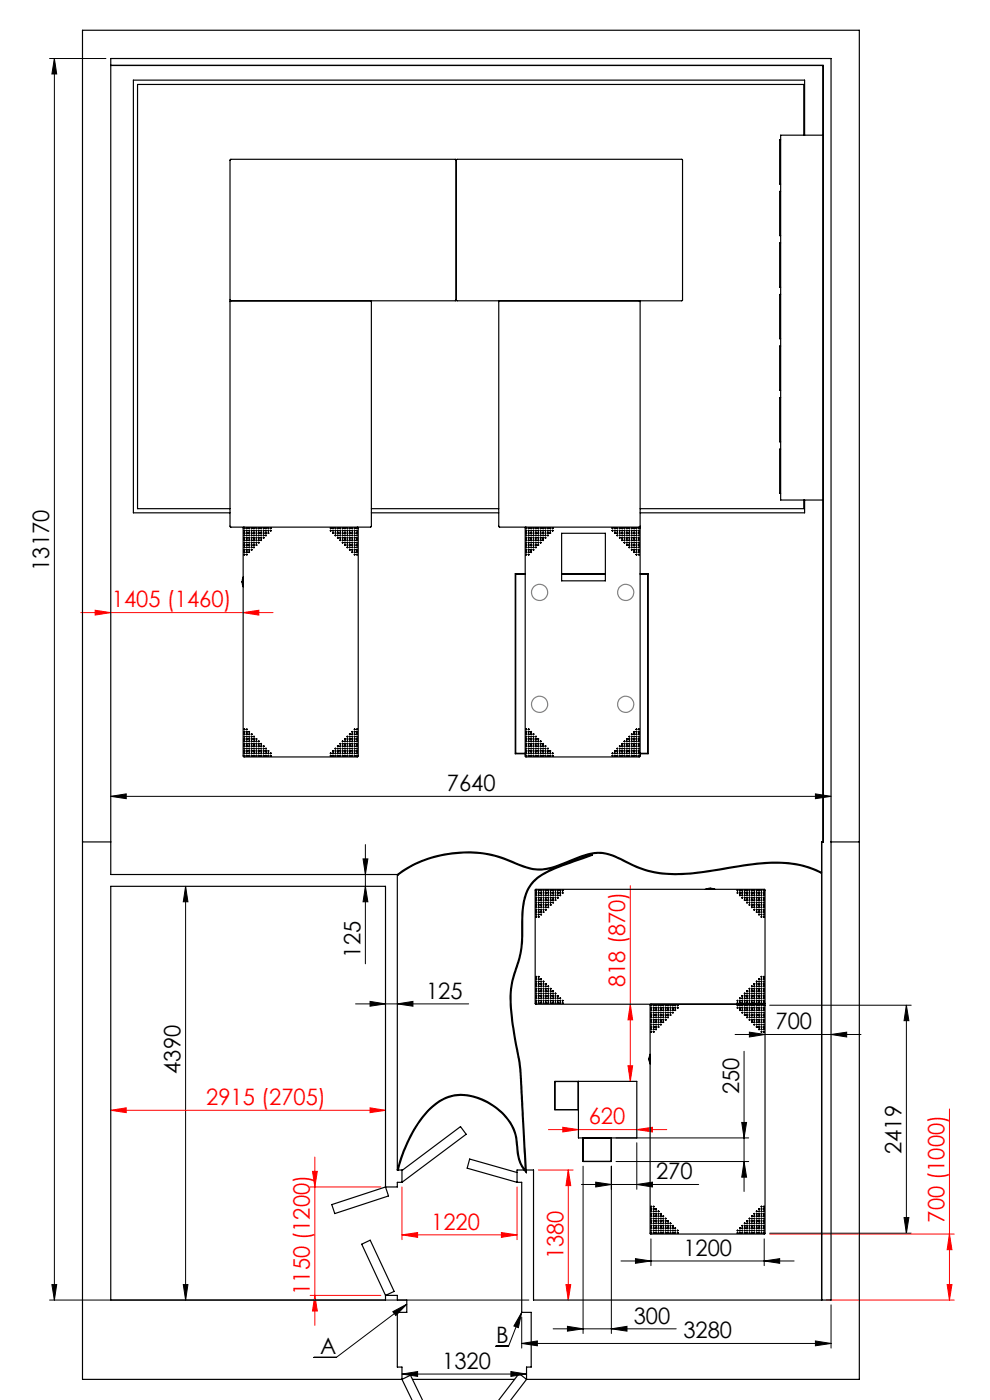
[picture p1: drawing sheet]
<svg xmlns="http://www.w3.org/2000/svg" width="210mm" height="297mm" viewBox="0 0 210 297" stroke-linecap="round" stroke-linejoin="round" font-family="sans-serif">
<defs><g id="words">
<g font-size="4.8">
<text x="10.5" y="121.1" transform="rotate(-90 10.5 121.1)">13170</text>
<text x="94.8" y="167.8">7640</text>
<text x="76.5" y="203.2" transform="rotate(-90 76.5 203.2)">125</text>
<text x="90.4" y="211.9">125</text>
<text x="164.5" y="218.4">700</text>
<text x="38.3" y="227.8" transform="rotate(-90 38.3 227.8)">4390</text>
<text x="156.8" y="232.1" transform="rotate(-90 156.8 232.1)">250</text>
<text x="191.2" y="244.8" transform="rotate(-90 191.2 244.8)">2419</text>
<text x="139.2" y="250.2">270</text>
<text x="145" y="266.4">1200</text>
<text x="134.4" y="280.8">300</text>
<text x="67.9" y="287.3">A</text>
<text x="105.3" y="284.9">B</text>
<text x="144.9" y="283.9">3280</text>
<text x="93.8" y="290.4">1320</text>
</g>
<g font-size="4.8" fill="#f00">
<text x="23.7" y="128.9">1405 (1460)</text>
<text x="132.6" y="209.4" transform="rotate(-90 132.6 209.4)">818 (870)</text>
<text x="43.7" y="234.4">2915 (2705)</text>
<text x="124.9" y="238.5">620</text>
<text x="91.5" y="260.9">1220</text>
<text x="200.4" y="259.4" transform="rotate(-90 200.4 259.4)">700 (1000)</text>
<text x="119.5" y="267.1" transform="rotate(-90 119.5 267.1)">1380</text>
<text x="65.7" y="274.7" transform="rotate(-90 65.7 274.7)">1150 (1200)</text>
</g>
</g></defs>
<g fill="none" stroke="#000" stroke-width=".21">
<path d="M10.5 12.4h12M11.5 12.4l.5 3.3h-1zM11.5 12.4v263.4M23.5 168.9l3.3-.5v1zM23.5 168.9h152.8M77.5 179.2v25.3M173 168.4l3.3 .5-3.3 .5zM39.4 188l.5 3.3h-1zM39.4 188v87.8M77 182.2h1l-.5 3.3zM77.5 188l.5 3.3h-1zM75.4 213h24"/>
<path d="M78.5 212.4l3.3 .6-3.3 .5zM84.3 213l3.3-.6v1.1zM155.9 219.5h26.7M159 219l3.3 .5-3.3 .5zM163.3 213.3h30M176.3 219.5l3.3-.5v1zM192.3 213.3v48.3M192.3 213.3l.5 3.2h-1zM157.3 238.1h1.1l-.6 3.3zM157.8 223v29.8M123.3 251.3h24.9M123.7 247.4v35.5"/>
<path d="M126.4 250.8l3.3 .5-3.3 .5zM129.7 247.4v35.5M130.7 241.4h28.1M130.7 246.4h28.1M135.1 251.3l3.3-.5v1zM135.1 242.4v9.9M157.8 246.4l.6 3.3h-1.1zM191.8 258.3h1l-.5 3.3zM10.5 275.8h101.7M11 272.5h1l-.5 3.3zM38.9 272.5h1l-.5 3.3zM83.3 278.3l3-1.6-2.3 2.4z"/>
<path d="M86.3 276.7l-15 11.3h-4.7M110.7 278.4l-2.8 7.2h-2.7M110.7 278.4l-.7 3.3-1-.4zM110.7 279.4v6.6M131.7 267.5h36.8M134.8 267l3.3 .5-3.3 .5zM138.1 262.8v5.7M162.1 267.5l3.3-.5v1zM162.1 262.8v5.7M163.3 261.6h30M176.3 276.8v9.2M85.3 291.5l3.3-.5v1z"/>
<path d="M85.3 291.5h26.4M108.4 291l3.3 .5-3.3 .5zM110.7 285l3.3-.5v1zM110.7 285h65.6M117.3 281.9h26.1M120.4 281.4l3.3 .5-3.3 .5zM129.7 281.9l3.3-.5v1zM173 284.5l3.3 .5-3.3 .5z"/>
</g>
<g fill="none" stroke="#f00" stroke-width=".21">
<path d="M17.1 130h40.8M20.2 129.5l3.3 .5-3.3 .5zM51.6 130l3.3-.5v1zM133.7 187.9v41.5M133.7 213l.5 3.4h-1zM23.5 235.5l3.3-.5v1zM23.5 235.5h58.3M78.5 235l3.3 .5-3.3 .5zM116.3 239.6h25.1M119.4 239.1l3.3 .5-3.3 .5zM133.2 226.1h1l-.5 3.3zM135.1 239.6l3.3-.5v1z"/>
<path d="M201.4 235.3v40.5M65.8 251.8h15M66.3 248.5h1l-.5 3.3zM66.8 245.5v35.7M85.3 251.8v11.2M109.7 251.8v11.2M114.2 248.2h7.4M120.5 248.2v27.6M120.5 248.2l.6 3.3h-1zM65.8 274.8h15M66.8 274.8l.5 3.3h-1zM85.3 262l3.3-.5v1z"/>
<path d="M85.3 262h24.4M106.4 261.5l3.3 .5-3.3 .5zM120.1 272.5h1l-.6 3.3zM163.3 261.8h39.1M175.3 275.8h27.1M200.9 272.5h1l-.5 3.3zM201.4 261.8l.5 3.3h-1z"/>
</g>
<g fill="none" stroke="#808080" stroke-width=".25">
<circle cx="114.5" cy="125.7" r="1.72"/>
<circle cx="132.7" cy="125.7" r="1.72"/>
<circle cx="114.5" cy="149.4" r="1.72"/>
<circle cx="132.7" cy="149.4" r="1.72"/>
</g>
<g fill="#000">
<path d="M11.5 12.4l.5 3.3h-1zM11 272.5h1l-.5 3.3zM39.4 188l.5 3.3h-1zM38.9 272.5h1l-.5 3.3zM157.3 238.1h1.1l-.6 3.3zM157.8 246.4l.6 3.3h-1.1z"/>
<path d="M23.5 168.9l3.3-.5v1zM173 168.4l3.3 .5-3.3 .5zM78.5 212.4l3.3 .6-3.3 .5zM84.3 213l3.3-.6v1.1zM159 219l3.3 .5-3.3 .5zM176.3 219.5l3.3-.5v1zM120.4 281.4l3.3 .5-3.3 .5zM129.7 281.9l3.3-.5v1zM85.3 291.5l3.3-.5v1zM108.4 291l3.3 .5-3.3 .5zM110.7 285l3.3-.5v1zM173 284.5l3.3 .5-3.3 .5zM126.4 250.8l3.3 .5-3.3 .5zM135.1 251.3l3.3-.5v1z"/>
<path d="M77.5 188l.5 3.3h-1zM77 182.2h1l-.5 3.3z"/>
<path d="M134.8 267l3.3 .5-3.3 .5zM162.1 267.5l3.3-.5v1z"/>
<path d="M191.8 258.3h1l-.5 3.3zM192.3 213.3l.5 3.2h-1z"/>
</g>
<g fill="#f00">
<path d="M51.6 130l3.3-.5v1zM20.2 129.5l3.3 .5-3.3 .5z"/>
<path d="M23.5 235.5l3.3-.5v1zM78.5 235l3.3 .5-3.3 .5zM119.4 239.1l3.3 .5-3.3 .5zM135.1 239.6l3.3-.5v1zM85.3 262l3.3-.5v1zM106.4 261.5l3.3 .5-3.3 .5z"/>
<path d="M120.1 272.5h1l-.6 3.3zM120.5 248.2l.6 3.3h-1z"/>
<path d="M201.4 261.8l.5 3.3h-1zM200.9 272.5h1l-.5 3.3zM133.7 213l.5 3.4h-1zM133.2 226.1h1l-.5 3.3zM66.3 248.5h1l-.5 3.3zM66.8 274.8l.5 3.3h-1z"/>
</g>
<path d="M83.3 278.3l3-1.6-2.3 2.4zM110.7 278.4l-.7 3.3-1-.4z" fill="#000"/>
<g fill="none" stroke="#000" stroke-width=".25">
<path d="M23.5 13.9h151.1v164.7h-.3v97.2M23.5 13.9h151.1v164.7h-.3M96.8 34l.2-.2h47.7l.1 29.9-47.9 .1-.1-.2M96.8 34l-.2-.2h-47.7l-.1 29.9 .2 .1M96.8 34v29.6M165.6 29.7h-.2v9.3h.2M170.5 28.7v-10.8h-141.3v90h19.6M170.7 28.7v-11.7h-142.4v91.8h20.5M174.6 28.7h-9v77.4h9M165.6 40.6h-.2v9.4h.2M165.6 51.5h-.2v9.4h.2M49 63.8l-.2 .1v47.8l.2 .1h29.7l.1-47.9-.2-.1"/>
<path d="M96.8 63.6l-.2 .2h-47.6M106 63.8l-.2 .1v47.8l29.8 .1M135.6 63.8l.2 .2v47.7l-.2 .1M165.6 62.5h-.2v9.4h.2M165.6 73.4h-.2v9.4h.2M165.6 95.3h-.2v9.4h.2M165.6 84.3h-.2v9.4h.2M51.8 112.6l.1-.1zM51.8 112l.1 .1zM51.8 111.8l-.2 .2v48.4l.2 .2 24.2-.1v-48.5l-.2-.2M51.8 115.6l.1 .1zM51.8 115.1h.1z"/>
<path d="M51.8 113.6h.1zM51.8 114.6h.1zM51.8 114.1l.1-.1zM51.8 113.1h.1zM51.8 116.1l.1 .1zM51.8 117.1l.1 .1zM51.8 116.6h.1zM51.8 117.6h.1zM52.3 113.1h.1zM52.3 113.6h.1zM52.3 115.6l.1 .1zM52.3 116.1l.1 .1z"/>
<path d="M52.3 112l.1 .1zM52.3 112.5l.1 .1zM52.3 114.5l.1 .1zM52.3 115.1l.1 .1zM52.4 113.6h.1M52.3 114l.1 .2zM52.3 113l.1 .1zM52.3 116.6l.1 .1zM52.3 117.6l.1 .1zM52.4 116.1h.1M52.3 117.1l.1 .1zM52.8 112l.1 .1z"/>
<path d="M52.8 113.5l.1 .2zM52.8 114l.1 .2zM52.8 116.1l.1 .1zM52.8 116.6l.1 .1zM52.8 115.6l.1 .1zM52.8 113.6h.1zM52.8 113l.1 .1zM52.8 114.6h.1zM52.8 117.1l.1 .1zM52.8 116.1h.1zM53.3 113.6h.1zM53.3 116.1l.1 .1z"/>
<path d="M53.3 112.5l.1 .1zM53.3 112l.1 .1zM53.3 113l.1 .1zM53.3 115.6l.1 .1zM53.3 115.1l.1 .1zM53.3 114.5l.1 .1zM53.3 114l.1 .2zM53.3 116.6l.1 .1zM53.8 113.1h.1zM53.8 113.6h.1zM53.8 115.6l.1 .1zM53.8 116.1l.1 .1z"/>
<path d="M53.8 112.5l.1 .1zM53.8 115.6h.1zM53.8 113l.1 .1zM53.8 115.1h.1zM53.8 114l.1 .2zM53.9 112v.1zM53.9 114.5v.1zM53.9 113.5v.1zM53.9 116.1v.1zM54.3 112l.1 .1zM54.3 112.6l.1-.1zM54.3 114.6h.1z"/>
<path d="M54.3 113.1h.1zM54.3 115.1h.1zM54.3 114.1l.1-.1zM54.3 115.6l.1 .1zM54.3 113.6h.1zM54.9 112.5v.1zM54.9 112v.1zM54.9 113.5v.2zM54.9 114.5v.1zM54.9 113v.1zM54.9 115.1v.1zM54.9 114v.2z"/>
<path d="M54.9 113.6h.1M55.4 113.5v.2zM55.4 113v.1zM55.4 112v.1zM55.4 114l.1 .2-.2-.1zM55.4 113.5v.1zM55.4 114.5v.1zM55.8 112.6l.2-.1zM55.8 112l.2 .1zM55.8 113.6h.2zM55.8 114.1l.2-.1zM55.8 113.1h.2z"/>
<path d="M56.3 113.1h.2zM56.3 113.6h.2zM56.4 112.5l.1 .1zM56.4 112l.1 .1zM56.4 113l.1 .1zM56.4 113.6h.1zM56.9 112l.1 .1zM56.9 112.6l.1-.1zM56.9 113.1h.1zM57.4 112l.1 .1zM57.4 112.5v.1zM70.1 112l.1 .1z"/>
<path d="M70.1 112.5v.1zM70.6 113l.1 .1zM70.6 112l.1 .1zM71.1 112.6l.1-.1zM71.1 112l.1 .1zM71.1 113.1h.1zM71.1 113.6h.1zM71.6 112.5l.1 .1zM71.6 113.5l.1 .2zM71.6 112l.1 .1zM71.6 114l.1 .2zM71.6 113.6h.1z"/>
<path d="M72.1 113.6h.1zM72.1 112.5l.1 .1zM72.1 112l.1 .1zM72.1 114l.1 .2zM72.1 114.5l.1 .1zM72.1 113l.1 .1zM72.6 112.5l.1 .1zM72.6 112l.1 .1zM72.6 113.5l.1 .2zM72.6 114l.1 .2zM72.6 114.5l.1 .1zM72.6 115.1l.1 .1z"/>
<path d="M72.6 113l.1 .1zM72.7 113.5v.1zM73.1 113.5l.1 .2zM73.1 114l.1 .1zM73.1 113l.1 .1zM73.1 115.6h.1zM73.2 112l-.1 .1zM73.2 114v.2l-.1-.1zM73.2 113.5l-.1 .1zM73.2 114.5l-.1 .1zM73.6 113.6h.1zM73.6 116.1l.1 .1z"/>
<path d="M73.7 112v.1zM73.7 112.5v.1zM73.7 113v.1zM73.7 114.5v.1zM73.7 115.1v.1zM73.7 114v.2zM73.7 115.6v.1zM74.2 113l.1 .1zM74.2 113.5v.2zM74.2 116.1v.1zM74.2 112.5v.1zM74.2 115.1v.1z"/>
<path d="M74.2 114v.2zM74.2 115.6v.1zM74.2 116.6v.1zM74.2 113.5v.1zM74.2 114.5v.1zM74.6 113.6h.2zM74.6 116.1l.2 .1zM74.7 112l.1 .1zM74.7 112.5v.1zM74.7 114.5l.1 .1zM74.7 114v.2zM74.7 115.1v.1z"/>
<path d="M74.7 113l.1 .1zM74.7 115.6l.1 .1zM74.7 117.1l.1 .1zM74.7 116.6v.1zM75.1 113.1h.2zM75.1 113.6h.2zM75.1 115.6l.2 .1zM75.1 116.1l.2 .1zM75.2 112v.1zM75.2 112.5v.1zM75.2 114v.2zM75.2 114.5v.1z"/>
<path d="M75.2 113v.1zM75.2 115.1v.1zM75.2 115.6v.1zM75.2 117.1v.1zM75.2 116.6v.1zM75.2 117.6v.1zM75.2 113.5v.1zM75.2 116.1v.1zM75.7 112l.1 .1zM75.7 113.5v.2zM75.7 114l.1 .2zM75.7 116.1v.1z"/>
<path d="M75.7 116.6l.1 .1zM75.7 114l.1 .1zM75.7 114.6h.1zM75.7 115.6h.1zM75.7 113v.1zM75.7 113.6h.1zM75.7 117.1l.1 .1zM75.7 116.1h.1zM75.7 116.6v.1zM78.8 107.9h27M78.8 108.8h27M111.6 111.8l-.2 .1v48.6l24.2 .1 .2-.1v-48.6l-.2-.1"/>
<path d="M111.6 112.5l.1 .1zM111.6 113l.1 .1zM111.6 115.1h.1zM111.6 117.6l.1 .1zM111.6 114l.1 .2zM111.6 116.6l.1 .1zM111.6 112l.1 .1zM111.6 115.1l.1 .1zM111.6 114.5l.1 .1zM111.6 113.6h.1M111.6 115.6l.1 .1zM111.6 117.1l.1 .1z"/>
<path d="M111.7 116.1v.1zM112.1 115.1h.1zM112.1 112.5l.1 .1zM112.1 114l.1 .1zM112.1 113l.1 .1zM112.1 113.6h.1zM112.1 115.6h.1zM112.1 117.6l.1 .1zM112.1 116.6l.1 .1zM112.1 112l.1 .1zM112.1 114.5l.1 .1zM112.1 116.1l.1 .1z"/>
<path d="M112.1 117.1l.1 .1zM112.6 113.6h.1zM112.6 116.1l.1 .1zM112.6 114l.1 .2zM112.6 114.5l.1 .2zM112.6 116.6l.1 .1zM112.6 117.1l.1 .1zM112.6 112.5l.1 .1zM112.6 112l.1 .1zM112.6 115.1l.1 .1zM112.6 114.5l.1 .1zM113.1 112.5l.1 .1z"/>
<path d="M113.1 114l.1 .2zM113.1 115.6h.1zM113.1 113l.1 .1zM113.1 115.1l.1 .1zM113.1 113.6h.1zM113.1 116.6l.1 .1zM113.2 112v.1zM113.2 114.5v.1zM113.2 116.1v.1zM113.6 112.5l.1 .1zM113.6 113.5l.1 .2zM113.6 116.1l.1 .1z"/>
<path d="M113.6 113.6h.1zM113.7 114v.2zM113.7 112.5v.1zM113.7 112v.1zM113.7 114.5v.1zM113.7 115.1v.1zM114.1 112.5l.2 .1zM114.1 113l.2 .1zM114.1 114l.2 .1zM114.1 115.1h.2zM114.2 112.5v.1zM114.2 112v.1z"/>
<path d="M114.2 113v.1zM114.2 114.5v.1zM114.2 113.6h.1M114.2 115.1v.1zM114.2 115.6v.1zM114.2 114v.2zM114.7 112l.1 .1zM114.7 113l.1 .1zM114.7 112.5l.1 .1zM114.7 113.6h.1zM114.7 114l.1 .1zM114.7 115.1h.1z"/>
<path d="M114.7 114.5v.1zM115.1 113.6h.2zM115.2 112l.1 .1zM115.2 114l.1 .2zM115.2 114.5l.1 .2zM115.2 112.5v.1zM115.2 114v.2zM115.7 113v.1zM115.7 112.5v.1zM115.7 114v.2zM115.7 113.5v.1zM115.7 112v.1z"/>
<path d="M116.2 112v.1zM116.2 112.5l.1 .1zM116.2 113.5v.2zM116.2 112.6l.1-.1zM116.2 112l.1 .1zM116.2 113.6h.1zM116.7 112.5l.1 .1zM116.7 113l.1 .1zM116.7 112.5v.1zM116.7 112l.1 .1zM117.2 112l.1 .1zM117.2 112.5l.1 .1z"/>
<path d="M119.1 113.1h9.3v10.1h-9.3zM129.9 112.5l.1 .1zM129.9 112l.1 .1zM130.4 112l.1 .1zM130.4 112.6l.1-.1zM130.9 112.5l.1 .1zM130.9 112l.1 .1zM130.9 113l.1 .1zM130.9 113.6h.1zM131.4 113.5l.1 .2zM131.4 113.6h.1zM131.4 112.5l.1 .1z"/>
<path d="M131.4 114l.1 .2zM131.9 112.5l.1 .1zM131.9 114l.1 .1zM131.9 112l.1 .1zM131.9 113l.1 .1zM131.9 114.5l.1 .1zM131.9 114l.1 .2zM132 113.5v.1zM132.4 112l.1 .1zM132.4 113l.1 .1zM132.4 113.6h.1zM132.4 112.5l.1 .1z"/>
<path d="M132.4 114l.1 .1zM132.4 114.6h.1zM132.4 115.1h.1zM132.9 113.6h.1zM133 112v.1zM133 114v.2zM133 114.5v.2zM133 112.5v.1zM133 115.1v.1zM133.5 112.5v.1zM133.5 113v.1zM133.5 114v.2z"/>
<path d="M133.5 115.6v.1zM133.5 115.1v.1zM133.5 112v.1zM133.5 113.5v.1zM133.5 116.1v.1zM133.5 114.5v.1zM133.9 112.5l.2 .1zM133.9 113.5l.1 .2zM133.9 116.1l.1 .1zM133.9 113.6h.2zM133.9 116.1l.2 .1zM134 114l.1 .2z"/>
<path d="M134 116.6l.1 .1zM134 112l.1 .1zM134 112.5v.1zM134 114v.2zM134 115.1v.1zM134 116.6v.1zM134 114.5l.1 .1zM134.4 113l.2 .1zM134.5 112.5v.1zM134.5 114v.2zM134.5 115v.2zM134.5 116.6v.1z"/>
<path d="M134.5 113v.1zM134.5 114.5v.1zM134.5 112v.1zM134.5 115.1v.1zM134.5 117.1v.1zM134.5 115.6v.1zM134.5 113.5v.1zM134.5 116.1v.1zM135 112.5l.1 .1zM135 113v.1zM135 114v.2zM135 116.6v.1z"/>
<path d="M135 115.6v.1zM135 117.6l.1 .1zM135 115.1h.1zM135 113.5v.1zM135 114.5v.1zM135 112v.1zM135 117.1v.1zM135 116.1v.1zM135.5 112l.1 .1zM135.5 114.6l.1 .1zM135.5 117.1l.1 .1zM135.5 112.6l.1-.1z"/>
<path d="M135.5 114.1l.1-.1zM135.5 114.6h.1zM135.5 113.6h.1zM135.5 116.6h.1zM135.5 115.1h.1zM135.5 116.1l.1 .1zM135.5 117.6h.1zM170.5 106.1v1.8h-34.7M170.7 106.1v2.7h-34.9M51.4 123.5l.2 1M51.4 123.4h.1M51.4 123.4v.1"/>
<path d="M51.5 123.5l.1 .7M51.6 122.4l-.2 1M51.6 122.6l-.2 .7 .2 1M51.6 122.7l-.1 .7M51.6 122.7v1.5M111.4 121.8h-2v38h2M111.4 121.7h-2.1v38.2h2.1M119.1 121.8h9.3M119.1 121.7h9.3M135.8 121.8h1.6v38h-1.6M135.8 121.7h1.7v38.2h-1.7M51.8 156.2l.1 .1z"/>
<path d="M51.8 154.7h.1zM51.8 155.2l.1 .1zM51.8 155.7h.1zM51.8 156.7l.1 .1zM51.8 157.3l.1-.1zM51.8 158.3h.1zM51.8 157.8h.1zM51.8 159.3h.1zM51.8 159.8h.1zM51.8 158.7l.1 .2zM52.3 159.3h.1zM52.3 156.7l.1 .1z"/>
<path d="M52.3 156.2l.1 .1zM52.3 158.7l.1 .2zM52.3 155.7l.1 .1zM52.3 155.2l.1 .1zM52.3 154.7l.1 .1zM52.4 159.3h.1M52.3 157.2l.1 .1zM52.4 156.8h.1M52.3 158.3l.1 .1zM52.3 157.7l.1 .1zM52.3 159.8l.1 .1zM52.8 159.8l.1 .1z"/>
<path d="M52.8 159.2l.1 .2zM52.8 157.2l.1 .1zM52.8 156.7l.1 .1zM52.8 155.2l.1 .1zM52.8 156.2l.1 .1zM52.8 159.3h.1zM52.8 158.7l.1 .2zM52.8 157.8h.1zM53.3 159.3h.1zM53.3 157.8h.1zM53.3 156.7l.1 .1zM53.3 158.3h.1z"/>
<path d="M53.3 156.2l.1 .1zM53.3 155.7l.1 .1zM53.3 158.7l.1 .2zM53.3 157.2l.1 .1zM53.3 159.8l.1 .1zM53.8 159.3h.1zM53.8 158.8l.1 .1zM53.8 156.7l.1 .1zM53.8 156.2l.1 .1zM53.8 157.8h.1zM53.8 158.3h.1zM53.8 157.2l.1 .1z"/>
<path d="M53.8 159.8l.1 .1zM53.9 159.2v.1zM53.9 156.7v.1zM54.3 159.3h.1zM54.3 158.3h.1zM54.3 156.7l.1 .1zM54.3 157.8h.1zM54.3 157.3l.1-.1zM54.3 158.8l.1 .1zM54.3 159.8h.1zM54.9 159.2v.2zM54.9 157.2v.1z"/>
<path d="M54.9 159.3h.1M54.9 158.3v.1zM54.9 158.7v.2zM54.9 157.7v.1zM54.9 159.8v.1zM55.3 159.8l.1-.1 .1 .2zM55.4 159.2v.2zM55.4 158.7v.2zM55.4 157.8h.1zM55.4 159.8v.1zM55.4 159.2v.1zM55.8 158.3h.2z"/>
<path d="M55.8 159.3h.2zM55.8 159.8h.2zM55.9 158.7l.1 .2zM56.3 159.3h.2zM56.3 158.8l.2 .1zM56.4 159.3h.1zM56.4 159.8v.1zM56.9 159.3h.1zM56.9 159.8h.1zM57.4 159.8l.1 .1zM70.1 159.8l.1 .1zM70.6 159.8l.1-.1v.2z"/>
<path d="M70.6 159.2l.1 .2zM70.6 159.8h.1zM70.6 159.2l.1 .1zM71.1 159.3h.1zM71.1 159.8h.1zM71.1 158.7l.1 .2zM71.6 159.2l.1 .2zM71.6 158.7l.1 .2zM71.6 158.3h.1zM71.6 159.3h.1zM71.6 159.8l.1 .1zM72.1 159.3h.1z"/>
<path d="M72.1 158.3h.1zM72.1 157.8h.1zM72.1 158.7l.1 .2zM72.1 159.8l.1 .1zM72.6 159.2l.1 .2zM72.6 158.7l.1 .2zM72.6 157.2l.1 .1zM72.6 157.7l.1 .1zM72.6 158.3l.1 .1zM72.6 159.8l.1 .1zM72.7 159.2v.1zM73.1 159.8l.1 .1z"/>
<path d="M73.1 159.2l.1 .2zM73.1 157.2l.1 .1zM73.1 156.7l.1 .1zM73.1 157.8h.1zM73.1 158.7l.1 .1zM73.1 159.8h.1zM73.2 159.2l-.1 .1zM73.2 156.7l-.1 .1zM73.6 156.2l.1 .1zM73.6 156.7l.1 .1zM73.6 159.3h.1zM73.6 158.3h.1z"/>
<path d="M73.6 157.8h.1zM73.7 158.7v.2zM73.7 157.2v.1zM73.7 159.8v.1zM74.2 159.2v.2zM74.2 158.7l.1 .2zM74.2 156.7v.1zM74.2 155.7v.1zM74.2 157.8h.1zM74.2 157.2v.1zM74.2 158.3h.1zM74.2 159.8v.1z"/>
<path d="M74.2 159.2v.1zM74.6 156.2l.2 .1zM74.6 155.2l.2 .1zM74.6 156.7l.2 .1zM74.6 158.3h.2zM74.6 159.3h.2zM74.6 157.8h.2zM74.7 155.7v.1zM74.7 157.2v.1zM74.7 158.7l.1 .2zM74.7 159.8v.1zM75.1 159.3h.2z"/>
<path d="M75.1 156.7l.2 .1zM75.1 156.2l.2 .1zM75.2 158.7l.1 .2zM75.2 155.7v.1zM75.2 154.7v.1zM75.2 157.2v.1zM75.2 158.3v.1zM75.2 158.7v.2zM75.2 157.7v.1zM75.2 159.8v.1zM75.2 156.7v.1zM75.2 159.2v.1z"/>
<path d="M75.6 154.7h.1l.1 .1zM75.7 159.8l.1 .1zM75.7 159.2v.2zM75.7 157.2l.1 .1zM75.7 156.7v.1zM75.7 155.2l.1 .1zM75.7 156.2l.1 .1zM75.7 154.7v.1zM75.7 156.7l.1 .1zM75.7 158.7v.2zM75.7 157.8h.1zM75.7 157.2v.1z"/>
<path d="M75.7 159.3h.1zM75.7 159.8h.1zM111.6 158.7l.1 .1zM111.6 157.2l.1 .1zM111.6 155.7l.1 .1zM111.6 154.7l.1 .1zM111.6 158.2l.1 .2zM111.6 156.2l.1 .1zM111.6 155.2l.1 .1zM111.6 157.7l.1 .1zM111.6 158.3l.1 .1zM111.6 159.8l.1 .1z"/>
<path d="M111.6 158.7l.1 .2zM111.7 156.7v.1zM111.7 159.2v.1zM112.1 155.7l.1 .1zM112.1 157.2l.1 .1zM112.1 154.7l.1 .1zM112.1 155.2l.1 .1zM112.1 156.2l.1 .1zM112.1 158.3h.1zM112.1 158.7l.1 .2zM112.1 159.8h.1zM112.1 157.8h.1z"/>
<path d="M112.1 156.7l.1 .1zM112.1 159.2l.1 .1zM112.6 159.8h.1zM112.6 157.2l.1 .1zM112.6 156.7l.1 .1zM112.6 155.2l.1 .1zM112.6 155.7h.1zM112.6 158.3h.1zM112.6 159.3h.1zM112.6 159.8l.1 .1zM113.1 156.2l.1 .1zM113.1 157.2l.1 .1z"/>
<path d="M113.1 157.8h.1zM113.1 155.7h.1zM113.1 158.3h.1zM113.1 159.8l.1 .1zM113.1 158.7l.1 .2zM113.2 156.7v.1zM113.2 159.2v.1zM113.6 159.2l.1 .2zM113.6 158.2l.1 .2zM113.6 157.7l.1 .2zM113.6 156.7l.1 .1zM113.6 158.3h.1z"/>
<path d="M113.6 159.3h.1zM113.7 157.2v.1zM113.7 159.8v.1zM114.1 158.7l.2 .1zM114.1 157.2l.2 .1zM114.2 158.2v.2zM114.2 158.3v.1zM114.2 157.2v.1zM114.2 157.7v.1zM114.2 158.7v.2zM114.2 159.8v.1zM114.2 156.7v.1z"/>
<path d="M114.2 159.2v.1zM114.7 157.2v.1zM114.7 158.3h.1zM114.7 157.8h.1zM114.7 158.7v.2zM114.7 159.8h.1zM114.7 159.2v.1zM115.1 159.8h.2zM115.1 158.3h.2zM115.1 159.3h.2zM115.2 159.8v.1zM115.7 158.3h.1z"/>
<path d="M115.7 158.7v.2zM115.7 159.8v.1zM115.7 159.2v.1zM116.2 159.2v.2zM116.2 159.3h.1zM116.2 159.8v.1zM116.7 159.8l.1 .1zM116.7 159.2v.1zM117.2 159.8h.1zM129.9 159.8h.1zM130.4 159.8h.1zM130.4 159.3h.1z"/>
<path d="M130.4 159.8l.1 .1zM130.9 159.8l.1 .1zM130.9 158.7l.1 .2zM131 159.2l-.1 .1zM131.4 159.2l.1 .2zM131.4 158.2l.1 .2zM131.4 158.3h.1zM131.4 159.3h.1zM131.4 159.8l.1 .1zM131.9 158.7l.1 .1zM131.9 158.2l.1 .2zM131.9 158.3l.1 .1z"/>
<path d="M131.9 158.7l.1 .2zM131.9 157.7l.1 .1zM131.9 159.8l.1 .1zM132 159.2v.1zM132.4 158.3h.1zM132.4 158.7l.1 .2zM132.4 157.2l.1 .1zM132.4 157.8h.1zM132.4 159.8h.1zM132.5 159.2l-.1 .1zM132.9 159.8h.2zM132.9 157.2l.2 .1z"/>
<path d="M132.9 159.3h.1zM132.9 156.7l.1 .1zM132.9 158.3h.1zM133 157.2v.1zM133 159.8v.1zM133.5 156.2l.1 .1zM133.5 158.3h.1zM133.5 157.2v.1zM133.5 158.7v.2zM133.5 157.8h.1zM133.5 159.8v.1zM133.5 156.7v.1z"/>
<path d="M133.5 159.2v.1zM133.9 159.2l.1 .2zM133.9 158.2l.2 .2zM133.9 157.7l.1 .2zM133.9 156.7l.1 .1zM133.9 158.3h.2zM133.9 156.7l.2 .1zM133.9 159.3h.2zM134 155.7v.1zM134 157.2v.1zM134 159.8v.1zM134.4 158.7l.2 .1z"/>
<path d="M134.4 157.2l.2 .1zM134.5 158.2v.2zM134.5 155.7v.1zM134.5 155.2v.1zM134.5 156.2v.1zM134.5 158.7v.2zM134.5 158.3v.1zM134.5 159.8v.1zM134.5 157.7v.1zM134.5 157.2v.1zM134.5 156.7v.1zM134.5 159.2v.1z"/>
<path d="M135 155.7l.1 .1zM135 156.2l.1 .1zM135 154.7v.1zM135 157.8h.1zM135 159.8h.1zM135 158.3h.1zM135 158.7v.2zM135 157.2v.1zM135 156.7v.1zM135 155.2v.1zM135 159.2v.1zM135.5 159.8h.1z"/>
<path d="M135.5 157.2l.1 .1zM135.5 155.2l.1 .1zM135.5 154.7h.1zM135.5 157.3l.1-.1zM135.5 156.7l.1 .1zM135.5 155.7h.1zM135.5 159.3h.1zM135.5 158.3h.1zM17.5 178.6h6M51.8 160.3l.1 .1zM52.3 160.3l.1 .1zM52.8 160.3h.1z"/>
<path d="M53.3 160.3l.1 .1zM53.9 160.3v.1zM54.3 160.3l.1 .1zM54.9 160.3v.1zM55.4 160.3v.1zM55.8 160.3l.2 .1zM56.4 160.3h.1zM56.9 160.3l.1 .1zM57.4 160.3l.1 .1zM70.1 160.3l.1 .1zM70.6 160.3h.1zM71.1 160.3l.1 .1z"/>
<path d="M71.6 160.3h.1zM72.1 160.3l.1 .1zM72.6 160.3l.1 .1zM73.1 160.3h.1zM73.6 160.3l.1 .1zM74.2 160.3h.1zM74.6 160.3l.2 .1zM75.2 160.3v.1zM75.7 160.3h.1zM111.6 160.3l.1 .1zM112.1 160.3h.1zM112.6 160.3l.1 .1z"/>
<path d="M113.1 160.3h.1zM113.6 160.3l.1 .1zM114.2 160.3v.1zM114.7 160.3h.1zM115.1 160.3l.2 .1zM115.7 160.3h.1zM116.2 160.3l.1 .1zM116.7 160.3l.1 .1zM117.2 160.3h.1zM129.9 160.3h.1zM130.4 160.3l.1 .1zM130.9 160.3h.1z"/>
<path d="M131.4 160.3l.1 .1zM131.9 160.3l.1 .1zM132.4 160.3h.1zM132.9 160.3l.1 .1zM133.5 160.3h.1zM133.9 160.3l.2 .1zM134.5 160.3v.1zM135 160.3h.1zM135.5 160.3l.1 .1zM174.3 178.6v97.2M176.3 178.6h6M84.3 185.5a25.1 25.1 0 0 1 25.7-2.2 10.5 10.5 0 0 0 9.6-.2l2.1-.9a10.8 10.8 0 0 1 7.3-1.1l2.6 1a23.1 23.1 0 0 0 15.4 3.1l8.7-1.4a38 38 0 0 1 13.5-.5 17.9 17.9 0 0 1 5.1 1.8l-.1 .1a23.6 23.6 0 0 0-14.2-1.8l-3.3 .5a64.1 64.1 0 0 1-15.5 1.6 23.6 23.6 0 0 1-10.1-3.4 9 9 0 0 0-8.3-.1l-3.4 1.4a10.6 10.6 0 0 1-10-.1 24.9 24.9 0 0 0-25 2.4z"/>
<path d="M84.3 185.5h-60.8v-173.1h152.8v263.4h-63.1v-27.6h-3.5v2.6M84.3 185.5v62.7M113.3 186.7l1.8-1.3 2.5-1.3 8-2.8 .1 .1-4.8 1.7a18.6 18.6 0 0 0-7.7 4 10.2 10.2 0 0 0-2.3 7 39 39 0 0 1-.6 9.1 27.9 27.9 0 0 0-1.9 8.2 98.1 98.1 0 0 0 1.9 14.5l1.4 22.9a7.7 7.7 0 0 1-2.1-5.6 10.3 10.3 0 0 0-5.5-8.9 10.2 10.2 0 0 0-9.9-1.1 18.4 18.4 0 0 0-7.6 9.1l-1.4 3.4-.7 2.5h-.2l.1-.3a27.1 27.1 0 0 1 7.6-13.5 9.3 9.3 0 0 1 10.3-1.2 11.9 11.9 0 0 1 7.3 8.2l.3 3a6.8 6.8 0 0 0 1.5 3.8l-1.1-20.4-.2-2.4-.8-4a48.9 48.9 0 0 1-1-11.6l.6-2.9a24.3 24.3 0 0 0 1.8-11.4 13.2 13.2 0 0 1 1.9-7.9zM113.6 188.7h48.6l.1 24.2-48.7 .1zM113.7 191.9l.1 .1zM113.7 189.4l.1 .1zM113.7 194.4l.1 .2zM113.7 189.9l.1 .1zM113.7 191.4l.1 .1zM113.7 194h.1zM113.7 190.4l.1 .1zM113.7 188.9l.1 .1z"/>
<path d="M113.7 190.9l.1 .1zM113.7 192.9l.1 .1zM113.7 193.4l.1 .1zM113.8 192.4v.1zM114.2 189.4l.1 .1zM114.2 191.9l.1 .1zM114.2 194.4l.1 .2zM114.2 188.9h.1zM114.2 190.4l.1 .1zM114.2 190.9l.1 .1zM114.2 192.9l.1 .1zM114.2 193.5h.1z"/>
<path d="M114.2 194h.1zM114.3 189.9l-.1 .1zM114.3 192.4l-.1 .1zM114.7 189.4h.2zM114.7 191.9l.2 .1zM114.7 189.4l.1 .1zM114.7 189.9l.1 .1zM114.7 190.9l.1 .1zM114.7 191.4l.1 .1zM114.7 192.4l.1 .1zM114.7 194h.1zM114.7 193.5h.1z"/>
<path d="M114.8 188.9v.1zM114.8 191.9v.1zM114.8 192.9v.1zM114.8 190.4v.1zM115.2 188.9h.2zM115.3 191.4v.1zM115.3 191.9l.1 .1zM115.3 190.4v.1zM115.3 190.9l.1 .1zM115.3 191.4h.1zM115.3 189.4v.1zM115.3 192.9v.1z"/>
<path d="M115.3 188.9v.1zM115.3 193.5h.1zM115.3 189.9v.1zM115.3 192.4v.1zM115.7 190.9l.2 .1zM115.7 192.9l.2 .1zM115.7 190.4l.1 .1zM115.8 191.4l.1 .1zM115.8 192.4l.1 .1zM115.8 189.9l.1 .1zM116.2 189.4l.2 .1zM116.2 191.9l.2 .1z"/>
<path d="M116.2 191.4l.1 .1zM116.2 189.4l.1 .1zM116.2 189.9l.1 .1zM116.3 191.9v.1zM116.3 190.9v.1zM116.3 188.9v.1zM116.3 190.4v.1zM116.3 192.4v.1zM116.7 189.4l.2 .1zM116.8 190.4v.1zM116.8 190.9l.1 .1zM116.8 191.9l.1 .1z"/>
<path d="M116.8 191.9v.1zM116.8 188.9h.1zM116.8 189.4v.1zM116.8 189.9v.1zM117.3 189.4h.1zM117.3 189.4l.1 .1zM117.3 189.9l.1 .1zM117.3 190.9l.1 .1zM117.3 191.4l.1 .1zM117.3 188.9v.1zM117.3 190.4v.1zM117.8 188.9h.1z"/>
<path d="M117.8 190.9l.1 .1zM117.8 190.4l.1 .1zM117.8 188.9v.1zM117.8 189.4l.1 .1zM117.8 189.9v.1zM118.3 190.4l.1 .1zM118.3 189.9l.1 .1zM118.8 189.4l.1 .1zM118.8 189.9l.1 .1zM118.8 188.9l.1 .1zM119.3 189.4l.1 .1zM119.3 188.9h.1z"/>
<path d="M149.8 188.7l.8-.2zM149.9 188.7h1.4M150.6 188.5h.1M150.6 188.5l-1 .2M150.7 188.5l.7 .2M150.7 188.5l.8 .2M150.7 188.5h.1M150.7 188.5l1 .2M156.9 189.4l.1 .1zM156.9 188.9h.1zM156.9 189.9l.1 .1zM157.4 189.9h.1z"/>
<path d="M157.4 190.4l.1 .1zM157.9 189.4h.1zM157.9 189.9l.1 .1zM157.9 189.4l.1 .1zM157.9 188.9l.1 .1zM157.9 190.4l.1 .1zM157.9 190.9l.1 .1zM158.4 188.9h.1zM158.4 191.4l.1 .1zM158.4 190.4l.1 .1zM158.4 191.4h.1zM158.4 190.9l.1 .1z"/>
<path d="M158.4 189.4l.1 .1zM158.5 189.9v.1zM158.9 189.9l.1 .1zM158.9 190.4l.1 .1zM158.9 190.9l.1 .1zM158.9 191.4l.1 .1zM159.4 189.4l.2 .1zM159.4 189.4l.1 .1zM159.4 189.9l.1 .1zM159.4 191.4l.1 .1zM159.4 191.9l.2 .1zM159.5 188.9v.1z"/>
<path d="M159.5 191.9v.1zM159.5 192.5h.1M159.5 190.4v.1zM159.5 190.9v.1zM159.9 189.4l.2 .1zM159.9 191.9l.2 .1zM159.9 188.9h.2zM159.9 191.9l.1 .1zM159.9 191.4l.2 .1zM159.9 190.4l.1 .1zM159.9 192.9l.1 .1zM160 192.4v.1z"/>
<path d="M160 190.9v.1zM160 189.9v.1zM160.4 189.4h.2zM160.4 189.4l.1 .1zM160.4 193.5h.1zM160.4 189.9l.1 .1zM160.4 191.9l.2 .1zM160.4 191.9l.1 .1zM160.4 190.9l.1 .1zM160.4 192.4l.1 .1zM160.4 191.4l.1 .1zM160.4 188.9h.1z"/>
<path d="M160.5 190.4v.1zM160.5 192.9v.1zM160.9 191.4l.2 .1zM160.9 191.9l.2 .1zM160.9 188.9h.2zM160.9 194h.2zM161 191.4h.1zM161 192.9v.1zM161 188.9h.1zM161 189.9h.1zM161 190.4v.1zM161 190.9l.1 .1z"/>
<path d="M161 192.4l.1 .1zM161 193.5h.1zM161 194v.1zM161 189.4v.1zM161.5 192.4l.1 .1zM161.5 191.4l.1 .1zM161.5 194l.1 .1zM161.5 189.9l.1 .1zM161.5 190.4v.1zM161.5 190.9l.1 .1zM161.5 192.9l.1 .1zM161.5 193.5h.1z"/>
<path d="M161.5 194h.1zM162 194.4l.1 .2zM162 189.9l.1 .1zM162 194h.1zM162 189.4l.1 .1zM162 191.9l.1 .1zM162 191.4l.1 .1zM162 190.4v.1zM162 190.9l.1 .1zM162 188.9v.1zM162 192.5h.1M162 192.9v.1z"/>
<path d="M162 193.4l.1 .1zM113.7 207.1l.1 .2zM113.7 207.2l.1 .1zM113.7 207.7h.1zM113.7 212.2l.1 .1zM113.7 209.7l.1 .1zM113.7 211.8h.1zM113.7 211.2l.1 .1zM113.7 210.7l.1 .1zM113.7 209.2l.1 .1zM113.7 208.7l.1 .1zM113.7 208.2l.1 .1z"/>
<path d="M113.8 210.2v.1zM113.8 212.7v.1zM114.2 207.2l.1 .1zM114.2 209.7l.1 .1zM114.2 209.2l.1 .1zM114.2 212.2l.1 .1zM114.2 211.7l.1 .1zM114.2 211.2l.1 .1zM114.2 210.7l.1 .1zM114.2 208.2h.1zM114.2 207.1l.1 .1zM114.3 212.7l-.1 .1z"/>
<path d="M114.3 208.7l-.1 .1zM114.3 210.2l-.1 .1zM114.3 207.6l-.1 .1zM114.7 211.8h.1zM114.7 212.2l.2 .1zM114.7 209.7l.2 .1zM114.7 212.8h.1zM114.7 211.2l.1 .1zM114.7 207.7h.1zM114.7 210.2l.1 .1zM114.8 212.2v.1zM114.8 210.7v.1z"/>
<path d="M114.8 209.7v.1zM114.8 209.2v.1zM114.8 208.7v.1zM114.8 208.2v.1zM115.3 208.2v.1zM115.3 212.2l.1 .1zM115.3 211.7v.1zM115.3 211.7l.1 .1zM115.3 209.2v.1zM115.3 211.2l.1 .1zM115.3 210.7v.1zM115.3 209.2h.1z"/>
<path d="M115.3 210.2v.1zM115.3 212.7v.1zM115.3 208.7v.1zM115.7 211.7l.2 .1zM115.7 210.7l.1 .1zM115.7 211.2l.2 .1zM115.8 208.7l.1 .1zM115.8 211.7l.1 .1zM115.8 209.2l.1 .1zM115.8 210.2l.1 .1zM115.8 212.7l.1 .1zM116.2 211.8h.1z"/>
<path d="M116.2 212.2l.2 .1zM116.2 209.7l.2 .1zM116.3 212.2v.1zM116.3 211.2v.1zM116.3 210.7v.1zM116.3 209.7v.1zM116.3 209.2v.1zM116.3 210.2v.1zM116.3 212.7v.1zM116.8 209.7v.1zM116.8 212.2l.1 .1zM116.8 211.7l.1 .1z"/>
<path d="M116.8 211.2l.1 .1zM116.8 210.7v.1zM116.8 212.7v.1zM116.8 210.2v.1zM117.3 212.8h.1zM117.3 212.2l.1 .1zM117.3 211.8h.1zM117.3 211.2l.1 .1zM117.3 210.2l.1 .1zM117.3 210.7v.1zM117.8 210.7l.1 .1zM117.8 212.2l.1 .1z"/>
<path d="M117.8 211.7l.1 .1zM117.8 211.2l.1 .1zM117.8 212.7v.1zM118.3 211.7l.1 .1zM118.3 211.2l.1 .1zM118.3 212.7l.1 .1zM118.8 212.2l.1 .1zM118.8 211.8h.1zM118.9 212.7v.1zM119.3 212.2l.1 .1zM119.3 212.7l.1 .1zM138.1 215.3l.1 .1z"/>
<path d="M138.1 213l-.2 .1v48.6l24.3 .1 .1-48.7-.2-.1M138.1 218.3l.1 .1zM138.1 217.3l.1 .1zM138.1 218.8l.1 .2zM138.1 218.9h.1zM138.1 214.3v.1zM138.1 215.3h.1zM138.1 216.8h.1zM138.1 217.8l.1 .1zM138.1 213.8h.1zM138.1 216.3l.1 .1zM138.1 215.8l.1 .1z"/>
<path d="M138.1 213.3l.1 .1zM138.1 217.8v.1zM138.6 218.3l.1 .1zM138.6 214.3h.1zM138.6 215.3l.1 .1zM138.6 216.3l.1 .1zM138.6 215.8l.1 .1zM138.6 213.3h.1zM138.6 216.8l.1 .1zM138.6 214.2l.1 .2zM138.6 217.8l.1 .1zM138.6 213.2l.1 .2z"/>
<path d="M139.1 215.8l.1 .1zM139.1 216.8l.1 .1zM139.1 218.3l.1 .1zM139.1 214.3l.1 .1zM139.1 213.7l.1 .2zM139.1 214.8l.1 .1zM139.1 217.3l.1 .1zM139.1 216.3l.1 .1zM139.1 213.3l.1 .1zM139.2 215.3h.1M139.2 217.8v.1zM139.6 214.3h.1z"/>
<path d="M139.6 216.8l.1 .1zM139.6 215.3h.1zM139.6 215.8l.1 .1zM139.6 216.3l.1 .1zM139.6 213.3h.1zM139.7 217.8v.1zM139.7 213.7v.2zM139.7 216.3v.1zM140.1 215.3l.1 .1zM140.1 215.8l.1 .1zM140.2 217.3v.1zM140.2 214.3v.1z"/>
<path d="M140.2 216.8v.1zM140.2 213.7v.2zM140.2 214.8v.1zM140.2 213.3v.1zM140.2 216.3v.1zM140.6 215.3l.2 .1zM140.7 214.3v.1zM140.7 213.3v.1zM140.7 216.8h.1zM140.7 215.3h.1zM140.7 216.3v.1zM140.7 215.8v.1z"/>
<path d="M141.1 213.3h.2zM141.1 214.3h.2zM141.1 215.3l.2 .1zM141.1 216.3l.1 .1zM141.1 215.8l.1 .1zM141.2 213.2l.1 .2zM141.2 214.2l.1 .2zM141.2 215.8l.1 .1zM141.2 216.3l.1 .1zM141.6 214.8l.1 .1zM141.6 214.3h.1zM141.6 215.3h.1z"/>
<path d="M141.6 213.3h.1zM141.6 215.8l.1 .1zM141.7 213.7v.2zM142.2 214.3h.1zM142.2 213.8h.1zM142.2 213.3h.1zM142.2 215.3h.1zM142.7 214.3v.1zM142.7 213.3v.1zM142.7 213.7l.1 .2zM142.7 214.8l.1 .1zM143.2 214.3v.1z"/>
<path d="M143.2 213.3l.1 .1zM143.7 213.3h.1zM143.7 213.7l.1 .2zM143.7 213.2l.1 .2zM156.4 213.3h.1zM156.4 213.2l.1 .2zM156.4 213.7l.1 .2zM156.4 212.7l.1 .1zM156.9 213.3h.1zM156.9 214.3h.1zM156.9 212.2l.1 .1zM156.9 212.8h.1z"/>
<path d="M156.9 212.3h.1zM156.9 211.8h.1zM156.9 213.7l.1 .2zM157.4 213.3h.1zM157.4 213.8h.1zM157.4 214.3h.1zM157.4 212.2l.1 .1zM157.4 212.8h.1zM157.4 211.7l.1 .1zM157.4 211.2l.1 .1zM157.9 215.3l.1 .1zM157.9 212.2l.1 .1z"/>
<path d="M157.9 211.8h.1zM157.9 211.2l.1 .1zM157.9 212.8h.1zM157.9 213.3l.1 .1zM157.9 214.8l.1 .1zM157.9 213.7l.1 .2zM157.9 214.3l.1 .1zM157.9 210.7l.1 .1zM158.4 213.8l.1 .1zM158.4 215.3l.1 .1zM158.4 214.8l.1 .1zM158.4 212.3h.1z"/>
<path d="M158.4 211.7l.1 .1zM158.4 215.8l.1 .1zM158.4 215.3h.1zM158.4 213.3l.1 .1zM158.4 214.3l.1 .1zM158.4 211.2l.1 .1zM158.4 210.7l.1 .1zM158.5 213.7v.2zM158.5 212.7v.1zM158.5 210.2v.1zM158.9 216.3l.1 .1zM158.9 214.3l.1 .1z"/>
<path d="M158.9 214.3h.1zM158.9 213.8l.1 .1zM158.9 213.3l.1 .1zM158.9 213.3h.1zM158.9 215.3l.1 .1zM158.9 215.8l.1 .1zM158.9 211.7l.1 .1zM158.9 210.7l.1 .1zM158.9 210.2l.1 .1zM158.9 212.8h.1zM158.9 211.2l.1 .1zM159.4 215.8l.1 .1z"/>
<path d="M159.4 212.2l.2 .1zM159.4 209.7l.2 .1zM159.4 211.8h.1zM159.5 213.3v.1zM159.5 216.3v.1zM159.5 214.3v.1zM159.5 216.8v.1zM159.5 214.8v.1zM159.5 213.7v.2zM159.5 215.3h.1M159.5 210.7v.1zM159.5 210.3h.1"/>
<path d="M159.5 209.7v.1zM159.5 209.2v.1zM159.5 212.2v.1zM159.5 211.2v.1zM159.5 212.7v.1zM159.9 213.8l.2 .1zM159.9 212.3h.2zM159.9 209.7l.2 .1zM159.9 213.2l.1 .2zM159.9 213.3h.2zM159.9 214.3h.2zM159.9 216.3l.1 .1z"/>
<path d="M159.9 216.8l.2 .1zM159.9 215.8l.1 .1zM159.9 215.3h.2zM159.9 209.2l.2 .1zM159.9 212.2l.1 .1zM159.9 211.7l.2 .1zM159.9 211.2l.2 .1zM159.9 210.7l.1 .1zM160 216.3v.1zM160 213.7v.2zM160 210.2v.1zM160 208.7v.1z"/>
<path d="M160 212.7v.1zM160.4 213.3h.1zM160.4 214.3h.1zM160.4 214.8l.1 .1zM160.4 216.8h.1zM160.4 217.3l.1 .1zM160.4 213.8l.1 .1zM160.4 217.8l.1 .1zM160.4 215.8l.1 .1zM160.4 215.3l.1 .1zM160.4 212.8h.1zM160.4 212.2l.2 .1z"/>
<path d="M160.4 209.7l.2 .1zM160.4 212.3h.1zM160.4 209.7l.1 .1zM160.4 211.8h.1zM160.4 211.2l.1 .1zM160.4 210.7h.1zM160.4 208.7l.1 .1zM160.4 210.2l.1 .1zM160.4 208.2h.1zM160.5 216.3v.1zM160.5 209.2v.1zM160.9 214.8l.2 .1z"/>
<path d="M160.9 217.3l.2 .1zM160.9 213.8l.2 .1zM160.9 217.8l.2 .1zM160.9 215.3l.2 .1zM160.9 212.3h.2zM160.9 211.7l.2 .1zM160.9 209.7l.2 .1zM161 216.8h.1zM161 213.8h.1zM161 216.3v.1zM161 216.3l.1 .1zM161 213.3v.1z"/>
<path d="M161 218.3v.1zM161 215.8v.1zM161 214.3v.1zM161 215.3h.1zM161 211.7l.1 .1zM161 211.2l.1 .1zM161 210.7v.1zM161 209.2v.1zM161 209.2h.1zM161 208.7h.1zM161 210.2l.1 .1zM161 209.7v.1z"/>
<path d="M161 208.2v.1zM161 217.8v.1zM161 212.7v.1zM161 207.6v.1zM161.5 216.8l.1 .1zM161.5 213.8l.1 .1zM161.5 218.3l.1 .1zM161.5 218.3v.1zM161.5 218.9h.1zM161.5 215.8l.1 .1zM161.5 215.8v.1zM161.5 216.3v.1z"/>
<path d="M161.5 216.3l.1 .1zM161.5 213.3l.1 .1zM161.5 213.3h.1zM161.5 217.8l.1 .1zM161.5 214.3l.1 .1zM161.5 214.3h.1zM161.5 215.3l.1 .1zM161.5 208.2v.1zM161.5 207.7h.1zM161.5 211.7l.1 .1zM161.5 209.2l.1 .1zM161.5 210.2l.1 .1z"/>
<path d="M161.5 208.7l.1 .1zM161.5 211.2l.1 .1zM161.5 212.8h.1zM161.5 210.7v.1zM162 215.8l.1 .1zM162 212.2l.1 .1zM162 209.7l.1 .1zM162 207.1l.1 .2zM162 207.7h.1zM162 207.2l.1 .1zM162 211.8h.1zM162 213.7l.1 .2z"/>
<path d="M162 216.8v.1zM162 218.8l.1 .1zM162 214.8l.1 .1zM162 217.3l.1 .1zM162 216.3l.1 .1zM162 213.3v.1zM162.1 217.9h.1M162 218.3v.1zM162 214.3v.1zM162.1 215.3h.1M162 212.8h.1M162 211.2l.1 .1z"/>
<path d="M162 208.2v.1zM162 210.7v.1zM162 210.3h.1M162 209.2v.1zM162 208.7l.1 .1zM117.7 229.4h5v6M122.7 229.4v12h12.4v-12h-17.4v6h5M137.7 224.6v.1M137.7 224.7l.2 1M137.7 224.6h.1M137.7 224.7h.1M137.8 224.7l.1 .8"/>
<path d="M137.8 224.6h.1M137.8 224.7h.1M137.9 223.7l-.2 .9M137.9 223.8l-.1 .8M137.9 223.9l-.1 .7M137.9 224v1.4M70.4 255.5l11.4-3.7 .6 1.9-11.4 3.8zM81.8 251.8v-63.8h-58.3v87.8h58.3v-1M84.3 248.2h1v2.6M85.3 248.3l12.4-9.3 1.2 1.6-13.6 10.2M85.3 250.8h-1v1h-2.5M109.7 248.7l-10.1-2.8-.5 1.9 10.6 3"/>
<path d="M109.7 250.8h1v27.6h2v11.6h-1v2.6M123.7 241.4v5h6v-5M123.7 246.4h5.9M123.7 241.4h5.9M138.1 258l.1 .1zM138.1 256.4l.1 .1zM138.1 259.5l.1 .1zM138.1 259l.1 .1zM138.1 258.4l.1 .2zM138.1 256.9l.1 .2zM138.1 255.9l.1 .1zM138.1 257.5v.1z"/>
<path d="M138.1 258.5h.1zM138.1 257h.1zM138.1 260h.1zM138.1 259.5v.1zM138.6 259.5l.1 .1zM138.6 260l.1 .1zM138.6 257.5l.1 .1zM138.6 257.5h.1zM138.6 259h.1zM138.6 258.4l.1 .2zM138.6 256.4l.1 .1zM138.6 258.9l.1 .2z"/>
<path d="M138.6 255.9l.1 .1zM138.6 258.4l.1 .1zM139.1 258.5h.1zM139.1 258l.1 .1zM139.1 260l.1 .1zM139.1 259.5l.1 .1zM139.1 259l.1 .1zM139.1 257.5l.1 .1zM139.1 256.9l.1 .1zM139.1 256.4l.1 .1zM139.6 260l.1 .1zM139.6 259.5l.1 .1z"/>
<path d="M139.6 257.5h.1zM139.6 258.9l.1 .2zM139.6 259h.1zM139.7 259.5v.1zM139.7 258.4v.1zM139.7 256.9v.1zM140.1 258.5h.1zM140.1 258l.1 .1zM140.2 259.5v.1zM140.2 260v.1zM140.2 259v.1zM140.2 257.5v.1z"/>
<path d="M140.6 258l.2 .1zM140.7 259.5v.1zM140.7 258.4v.2zM140.7 260h.1zM140.7 259v.1zM140.7 258.4v.1zM141.1 258.4l.2 .2zM141.1 260l.2 .1zM141.1 259.5l.1 .1zM141.1 259l.1 .1zM141.2 258.4l.1 .1zM141.2 260l.1 .1z"/>
<path d="M141.2 258.9l.1 .2zM141.2 259.5l.1 .1zM141.6 259h.1zM141.7 259.5v.1zM142.2 260l.1 .1zM142.2 259.5v.1zM142.7 260v.1zM157.4 260l.1 .1zM157.9 260l.1 .1zM157.9 259.5l.1 .1zM158.4 259.5l.1 .1zM158.4 260h.1z"/>
<path d="M158.4 259l.1 .1zM158.5 259.5v.1zM158.9 260l.1 .1zM158.9 259.5l.1 .1zM158.9 259l.1 .1zM158.9 258.4l.1 .2zM158.9 258.5h.1zM158.9 259h.1zM159.4 258.5h.1zM159.4 258l.1 .1zM159.5 260v.1zM159.5 259.5v.1z"/>
<path d="M159.5 259v.1zM159.9 259.5l.2 .1zM159.9 260l.2 .1zM159.9 258.9l.1 .2zM159.9 257.5h.2zM159.9 259l.1 .1zM160 258.4v.1zM160 259.5v.1zM160.4 257.5h.1zM160.4 258.5h.1zM160.4 259.5l.1 .1zM160.4 259h.1z"/>
<path d="M160.4 258l.1 .1zM160.4 257h.1zM160.9 257h.2zM160.9 259.5l.2 .1zM160.9 258l.2 .1zM161 257h.1zM161 256.4v.1zM161 260h.1zM161 259v.1zM161 258.4v.2zM161 258.5h.1zM161 257.5v.1z"/>
<path d="M161 259.5v.1zM161.5 260l.1 .1zM161.5 259.5l.1 .1zM161.5 259l.1 .1zM161.5 258.4l.1 .2zM161.5 257.5l.1 .1zM161.5 256.4l.1 .1zM161.5 257h.1zM161.5 256.4v.1zM161.5 255.9l.1 .1zM161.5 258.5h.1zM161.5 259v.1z"/>
<path d="M161.5 257.5h.1zM162 258.5h.1zM162 258l.1 .1zM162 260v.1zM162 259.5l.1 .1zM162.1 256h.1M162 256.4v.1zM162 259v.1zM162 257.5v.1zM162 256.9l.1 .1zM76.7 263.9l1.8-.8 5.1 10.9-1.8 .8zM81.8 274.8h2.5v1h2v2.6h-2v11.6h1v2.6"/>
<path d="M138.1 261.5l.1 .1zM138.1 261l.1 .1zM138.6 261.5l.1 .1zM138.6 261l.1 .1zM139.1 261.5l.1 .1zM139.1 260.5l.1 .1zM139.2 261v.1zM139.6 261.5l.1 .1zM139.7 261v.1zM140.1 261l.1 .1zM140.2 261.5v.1zM140.2 260.5v.1z"/>
<path d="M140.7 261.5v.1zM140.7 261v.1zM141.1 261.5l.1 .1zM141.1 261l.2 .1zM141.2 261l.1 .1zM141.6 261.5l.1 .1zM141.6 260h.1zM141.6 260.5l.1 .1zM141.7 261v.1zM142.2 261.5v.1zM142.2 261l.1 .1zM142.7 261l.1 .1z"/>
<path d="M142.7 261.5v.1zM142.7 260.5l.1 .1zM143.2 261.5l.1 .1zM143.2 261l.1 .1zM143.7 261.5l.1 .1zM156.4 261.5l.1 .1zM156.9 260.5l.1 .1zM156.9 261.5l.1 .1zM156.9 261.1h.1zM157.4 261.5l.1 .1zM157.4 261l.1 .1zM157.9 261l.1 .1z"/>
<path d="M157.9 260.5l.1 .1zM157.9 261.5l.1 .1zM158.4 260.5l.1 .1zM158.4 261l.1 .1zM158.4 261.5l.1 .1zM158.5 261v.1zM158.9 261l.1 .1zM158.9 261.5l.1 .1zM159.5 260.5v.1zM159.5 261.1h.1M159.5 261.5v.1zM159.9 261.5l.1 .1z"/>
<path d="M160 261v.1zM160.4 260.5l.1 .1zM160.4 260h.1zM160.4 261.5l.1 .1zM160.4 261l.1 .1zM160.9 260.5l.2 .1zM160.9 261l.2 .1zM161 261.5v.1zM161 261l.1 .1zM161.5 261l.1 .1zM161.5 261.5v.1zM162 260.5l.1 .1z"/>
<path d="M162.1 261.1h.1M162 261.5v.1zM85.3 292.6l1.8-.9 2.5 5.4M85.3 292.6l2.1 4.5M85.3 292.6h-67.8v-286.2h164.8v286.2h-70.6M87.5 292.6h21.6M111.7 292.6l-3.4 4.5M111.7 292.6l-1.6-1.2-4.3 5.7"/>
<circle cx="51.8" cy="116.6" r=".08"/>
<circle cx="51.8" cy="117.7" r=".08"/>
<circle cx="51.8" cy="114.1" r=".08"/>
<circle cx="51.8" cy="112.6" r=".08"/>
<circle cx="51.8" cy="115.1" r=".08"/>
<circle cx="51.9" cy="116.1" r=".08"/>
<circle cx="51.9" cy="114.6" r=".08"/>
<circle cx="51.9" cy="117.2" r=".08"/>
<circle cx="51.9" cy="112.1" r=".08"/>
<circle cx="51.9" cy="113.1" r=".08"/>
<circle cx="51.9" cy="113.6" r=".08"/>
<circle cx="51.9" cy="115.6" r=".08"/>
<circle cx="52.3" cy="117.6" r=".08"/>
<circle cx="52.3" cy="112.6" r=".08"/>
<circle cx="52.3" cy="115.1" r=".08"/>
<circle cx="52.4" cy="116.6" r=".07"/>
<circle cx="52.4" cy="114.6" r=".07"/>
<circle cx="52.4" cy="112.1" r=".07"/>
<circle cx="52.4" cy="114.1" r=".07"/>
<circle cx="52.4" cy="117.1" r=".07"/>
<circle cx="52.8" cy="112.6" r=".07"/>
<circle cx="52.8" cy="115.1" r=".07"/>
<circle cx="52.9" cy="114.6" r=".07"/>
<circle cx="52.9" cy="112.1" r=".07"/>
<circle cx="52.9" cy="117.1" r=".07"/>
<circle cx="52.9" cy="115.6" r=".06"/>
<circle cx="52.9" cy="113.1" r=".06"/>
<circle cx="53.4" cy="112.6" r=".08"/>
<circle cx="53.4" cy="113.6" r=".08"/>
<circle cx="53.4" cy="115.1" r=".08"/>
<circle cx="53.4" cy="116.1" r=".08"/>
<circle cx="53.4" cy="116.6" r=".08"/>
<circle cx="53.4" cy="113.1" r=".08"/>
<circle cx="53.4" cy="114.1" r=".08"/>
<circle cx="53.4" cy="115.6" r=".08"/>
<circle cx="53.4" cy="114.6" r=".07"/>
<circle cx="53.4" cy="112.1" r=".07"/>
<circle cx="53.9" cy="114.6" r=".08"/>
<circle cx="53.9" cy="112.1" r=".08"/>
<circle cx="53.9" cy="112.6" r=".08"/>
<circle cx="53.9" cy="115.1" r=".08"/>
<circle cx="53.9" cy="114.1" r=".07"/>
<circle cx="54.4" cy="114.1" r=".08"/>
<circle cx="54.4" cy="112.6" r=".08"/>
<circle cx="54.4" cy="115.1" r=".08"/>
<circle cx="54.4" cy="114.6" r=".08"/>
<circle cx="54.4" cy="112.1" r=".08"/>
<circle cx="54.4" cy="113.1" r=".08"/>
<circle cx="54.4" cy="113.6" r=".08"/>
<circle cx="54.4" cy="115.6" r=".08"/>
<circle cx="54.9" cy="112.6" r=".08"/>
<circle cx="54.9" cy="115.1" r=".08"/>
<circle cx="54.9" cy="114.6" r=".07"/>
<circle cx="54.9" cy="112.1" r=".07"/>
<circle cx="54.9" cy="114.1" r=".07"/>
<circle cx="54.9" cy="113.1" r=".06"/>
<circle cx="55.4" cy="112.6" r=".07"/>
<circle cx="55.4" cy="114.6" r=".07"/>
<circle cx="55.4" cy="112.1" r=".07"/>
<circle cx="55.4" cy="114.1" r=".06"/>
<circle cx="55.4" cy="113.1" r=".06"/>
<circle cx="55.9" cy="112.6" r=".08"/>
<circle cx="55.9" cy="113.6" r=".08"/>
<circle cx="55.9" cy="113.1" r=".08"/>
<circle cx="55.9" cy="114.1" r=".08"/>
<circle cx="55.9" cy="112.1" r=".07"/>
<circle cx="56.4" cy="112.1" r=".08"/>
<circle cx="56.4" cy="112.6" r=".08"/>
<circle cx="56.9" cy="112.6" r=".08"/>
<circle cx="56.9" cy="112.1" r=".08"/>
<circle cx="56.9" cy="113.1" r=".08"/>
<circle cx="57.4" cy="112.6" r=".08"/>
<circle cx="57.4" cy="112.1" r=".07"/>
<circle cx="70.1" cy="112.6" r=".08"/>
<circle cx="70.1" cy="112.1" r=".07"/>
<circle cx="70.6" cy="112.6" r=".07"/>
<circle cx="70.6" cy="112.1" r=".07"/>
<circle cx="70.6" cy="113.1" r=".06"/>
<circle cx="71.1" cy="112.6" r=".08"/>
<circle cx="71.1" cy="113.6" r=".08"/>
<circle cx="71.2" cy="113.1" r=".08"/>
<circle cx="71.2" cy="112.1" r=".07"/>
<circle cx="71.6" cy="112.1" r=".08"/>
<circle cx="71.6" cy="112.6" r=".08"/>
<circle cx="71.6" cy="114.1" r=".07"/>
<circle cx="71.7" cy="113.1" r=".06"/>
<circle cx="72.2" cy="114.1" r=".08"/>
<circle cx="72.2" cy="112.6" r=".08"/>
<circle cx="72.2" cy="114.6" r=".08"/>
<circle cx="72.2" cy="112.1" r=".08"/>
<circle cx="72.2" cy="113.1" r=".08"/>
<circle cx="72.2" cy="113.6" r=".08"/>
<circle cx="72.7" cy="112.6" r=".08"/>
<circle cx="72.7" cy="115.1" r=".08"/>
<circle cx="72.7" cy="114.6" r=".07"/>
<circle cx="72.7" cy="112.1" r=".07"/>
<circle cx="72.7" cy="114.1" r=".07"/>
<circle cx="72.7" cy="113.1" r=".06"/>
<circle cx="73.2" cy="112.6" r=".07"/>
<circle cx="73.2" cy="115.1" r=".07"/>
<circle cx="73.2" cy="114.6" r=".07"/>
<circle cx="73.2" cy="112.1" r=".07"/>
<circle cx="73.2" cy="115.6" r=".06"/>
<circle cx="73.2" cy="113.1" r=".06"/>
<circle cx="73.7" cy="112.6" r=".08"/>
<circle cx="73.7" cy="115.1" r=".08"/>
<circle cx="73.7" cy="113.6" r=".08"/>
<circle cx="73.7" cy="116.1" r=".08"/>
<circle cx="73.7" cy="113.1" r=".08"/>
<circle cx="73.7" cy="114.1" r=".08"/>
<circle cx="73.7" cy="115.6" r=".08"/>
<circle cx="73.7" cy="114.6" r=".07"/>
<circle cx="73.7" cy="112.1" r=".07"/>
<circle cx="74.2" cy="114.6" r=".08"/>
<circle cx="74.2" cy="112.1" r=".08"/>
<circle cx="74.2" cy="112.6" r=".08"/>
<circle cx="74.2" cy="115.1" r=".08"/>
<circle cx="74.2" cy="116.6" r=".07"/>
<circle cx="74.2" cy="114.1" r=".07"/>
<circle cx="74.2" cy="112.1" r=".06"/>
<circle cx="74.2" cy="113.1" r=".06"/>
<circle cx="74.2" cy="115.6" r=".06"/>
<circle cx="74.7" cy="116.6" r=".08"/>
<circle cx="74.7" cy="114.1" r=".08"/>
<circle cx="74.7" cy="112.6" r=".08"/>
<circle cx="74.7" cy="115.1" r=".08"/>
<circle cx="74.7" cy="116.1" r=".08"/>
<circle cx="74.7" cy="114.6" r=".08"/>
<circle cx="74.7" cy="117.2" r=".08"/>
<circle cx="74.7" cy="112.1" r=".08"/>
<circle cx="74.7" cy="113.1" r=".08"/>
<circle cx="74.7" cy="113.6" r=".08"/>
<circle cx="74.7" cy="115.6" r=".08"/>
<circle cx="75.2" cy="117.6" r=".08"/>
<circle cx="75.2" cy="112.6" r=".08"/>
<circle cx="75.2" cy="115.1" r=".08"/>
<circle cx="75.2" cy="116.6" r=".07"/>
<circle cx="75.2" cy="114.6" r=".07"/>
<circle cx="75.2" cy="112.1" r=".07"/>
<circle cx="75.2" cy="114.1" r=".07"/>
<circle cx="75.2" cy="117.1" r=".07"/>
<circle cx="75.7" cy="117.7" r=".07"/>
<circle cx="75.7" cy="112.6" r=".07"/>
<circle cx="75.7" cy="115.1" r=".07"/>
<circle cx="75.7" cy="114.6" r=".07"/>
<circle cx="75.7" cy="112.1" r=".07"/>
<circle cx="75.7" cy="117.1" r=".07"/>
<circle cx="75.7" cy="115.6" r=".06"/>
<circle cx="75.7" cy="113.1" r=".06"/>
<circle cx="111.6" cy="115.6" r=".06"/>
<circle cx="111.7" cy="114.6" r=".07"/>
<circle cx="111.7" cy="112.1" r=".07"/>
<circle cx="111.7" cy="117.2" r=".07"/>
<circle cx="111.7" cy="116.1" r=".08"/>
<circle cx="111.7" cy="113.6" r=".08"/>
<circle cx="112.2" cy="115.6" r=".08"/>
<circle cx="112.2" cy="114.1" r=".08"/>
<circle cx="112.2" cy="113.1" r=".08"/>
<circle cx="112.2" cy="112.1" r=".08"/>
<circle cx="112.2" cy="117.2" r=".08"/>
<circle cx="112.2" cy="114.6" r=".08"/>
<circle cx="112.2" cy="116.6" r=".08"/>
<circle cx="112.2" cy="113.6" r=".08"/>
<circle cx="112.2" cy="115.1" r=".08"/>
<circle cx="112.2" cy="116.1" r=".08"/>
<circle cx="112.2" cy="112.6" r=".08"/>
<circle cx="112.2" cy="117.6" r=".08"/>
<circle cx="112.7" cy="112.1" r=".06"/>
<circle cx="112.7" cy="115.6" r=".07"/>
<circle cx="112.7" cy="113.1" r=".07"/>
<circle cx="112.7" cy="115.1" r=".08"/>
<circle cx="112.7" cy="116.1" r=".08"/>
<circle cx="112.7" cy="113.6" r=".08"/>
<circle cx="112.7" cy="112.6" r=".08"/>
<circle cx="113.2" cy="115.6" r=".07"/>
<circle cx="113.2" cy="112.1" r=".07"/>
<circle cx="113.2" cy="114.6" r=".07"/>
<circle cx="113.2" cy="113.1" r=".07"/>
<circle cx="113.2" cy="114.1" r=".07"/>
<circle cx="113.2" cy="116.6" r=".07"/>
<circle cx="113.2" cy="116.1" r=".08"/>
<circle cx="113.2" cy="115.1" r=".08"/>
<circle cx="113.2" cy="113.6" r=".08"/>
<circle cx="113.2" cy="112.6" r=".08"/>
<circle cx="113.7" cy="115.6" r=".06"/>
<circle cx="113.7" cy="113.1" r=".06"/>
<circle cx="113.7" cy="112.1" r=".06"/>
<circle cx="113.7" cy="114.6" r=".06"/>
<circle cx="113.7" cy="115.1" r=".06"/>
<circle cx="113.7" cy="115.6" r=".07"/>
<circle cx="113.7" cy="113.1" r=".07"/>
<circle cx="114.2" cy="115.6" r=".06"/>
<circle cx="114.2" cy="114.6" r=".07"/>
<circle cx="114.2" cy="112.1" r=".07"/>
<circle cx="114.2" cy="113.6" r=".08"/>
<circle cx="114.7" cy="114.1" r=".08"/>
<circle cx="114.7" cy="113.1" r=".08"/>
<circle cx="114.7" cy="112.1" r=".08"/>
<circle cx="114.7" cy="114.6" r=".08"/>
<circle cx="114.7" cy="115.1" r=".08"/>
<circle cx="114.7" cy="113.6" r=".08"/>
<circle cx="114.7" cy="112.6" r=".08"/>
<circle cx="115.2" cy="112.1" r=".06"/>
<circle cx="115.2" cy="114.6" r=".06"/>
<circle cx="115.2" cy="113.1" r=".07"/>
<circle cx="115.2" cy="113.6" r=".08"/>
<circle cx="115.2" cy="112.6" r=".08"/>
<circle cx="115.7" cy="112.1" r=".07"/>
<circle cx="115.7" cy="113.1" r=".07"/>
<circle cx="115.7" cy="114.1" r=".07"/>
<circle cx="115.7" cy="113.6" r=".08"/>
<circle cx="115.7" cy="112.6" r=".08"/>
<circle cx="116.2" cy="113.1" r=".06"/>
<circle cx="116.2" cy="113.1" r=".07"/>
<circle cx="116.7" cy="112.1" r=".07"/>
<circle cx="117.2" cy="112.1" r=".08"/>
<circle cx="117.2" cy="112.6" r=".08"/>
<circle cx="129.9" cy="112.1" r=".08"/>
<circle cx="129.9" cy="112.6" r=".08"/>
<circle cx="130.5" cy="113.1" r=".07"/>
<circle cx="130.5" cy="112.6" r=".08"/>
<circle cx="130.9" cy="112.1" r=".07"/>
<circle cx="130.9" cy="113.1" r=".07"/>
<circle cx="131" cy="113.6" r=".08"/>
<circle cx="131" cy="112.6" r=".08"/>
<circle cx="131.5" cy="114.1" r=".06"/>
<circle cx="131.5" cy="112.6" r=".06"/>
<circle cx="131.5" cy="113.1" r=".06"/>
<circle cx="131.5" cy="112.1" r=".06"/>
<circle cx="131.5" cy="113.1" r=".07"/>
<circle cx="132" cy="113.1" r=".06"/>
<circle cx="132" cy="114.6" r=".07"/>
<circle cx="132" cy="112.1" r=".07"/>
<circle cx="132" cy="113.6" r=".08"/>
<circle cx="132.5" cy="114.1" r=".08"/>
<circle cx="132.5" cy="113.1" r=".08"/>
<circle cx="132.5" cy="112.1" r=".08"/>
<circle cx="132.5" cy="114.6" r=".08"/>
<circle cx="132.5" cy="113.6" r=".08"/>
<circle cx="132.5" cy="115.1" r=".08"/>
<circle cx="132.5" cy="112.6" r=".08"/>
<circle cx="133" cy="112.1" r=".06"/>
<circle cx="133" cy="114.6" r=".06"/>
<circle cx="133" cy="115.6" r=".07"/>
<circle cx="133" cy="113.1" r=".07"/>
<circle cx="133" cy="113.6" r=".08"/>
<circle cx="133" cy="115.1" r=".08"/>
<circle cx="133" cy="112.6" r=".08"/>
<circle cx="133.5" cy="115.6" r=".07"/>
<circle cx="133.5" cy="112.1" r=".07"/>
<circle cx="133.5" cy="113.1" r=".07"/>
<circle cx="133.5" cy="114.6" r=".07"/>
<circle cx="133.5" cy="114.1" r=".07"/>
<circle cx="133.5" cy="113.6" r=".08"/>
<circle cx="133.5" cy="115.1" r=".08"/>
<circle cx="133.5" cy="116.1" r=".08"/>
<circle cx="133.5" cy="112.6" r=".08"/>
<circle cx="134" cy="115.6" r=".06"/>
<circle cx="134" cy="113.1" r=".06"/>
<circle cx="134" cy="112.1" r=".06"/>
<circle cx="134" cy="114.6" r=".06"/>
<circle cx="134" cy="115.1" r=".06"/>
<circle cx="134" cy="115.6" r=".07"/>
<circle cx="134" cy="113.1" r=".07"/>
<circle cx="134.5" cy="115.6" r=".06"/>
<circle cx="134.5" cy="114.6" r=".07"/>
<circle cx="134.5" cy="112.1" r=".07"/>
<circle cx="134.5" cy="117.2" r=".07"/>
<circle cx="134.5" cy="116.1" r=".08"/>
<circle cx="134.5" cy="113.6" r=".08"/>
<circle cx="135" cy="115.6" r=".08"/>
<circle cx="135" cy="114.1" r=".08"/>
<circle cx="135" cy="113.1" r=".08"/>
<circle cx="135" cy="112.1" r=".08"/>
<circle cx="135" cy="117.2" r=".08"/>
<circle cx="135" cy="114.6" r=".08"/>
<circle cx="135" cy="116.6" r=".08"/>
<circle cx="135" cy="113.6" r=".08"/>
<circle cx="135" cy="115.1" r=".08"/>
<circle cx="135" cy="116.1" r=".08"/>
<circle cx="135" cy="112.6" r=".08"/>
<circle cx="135" cy="117.6" r=".08"/>
<circle cx="135.5" cy="114.1" r=".06"/>
<circle cx="135.5" cy="116.6" r=".06"/>
<circle cx="135.5" cy="115.6" r=".07"/>
<circle cx="135.5" cy="113.1" r=".07"/>
<circle cx="135.5" cy="116.1" r=".08"/>
<circle cx="135.5" cy="113.6" r=".08"/>
<circle cx="135.5" cy="115.1" r=".08"/>
<circle cx="135.5" cy="112.6" r=".08"/>
<circle cx="135.5" cy="117.6" r=".08"/>
<circle cx="51.8" cy="154.7" r=".08"/>
<circle cx="51.8" cy="155.8" r=".08"/>
<circle cx="51.8" cy="157.3" r=".08"/>
<circle cx="51.8" cy="158.3" r=".08"/>
<circle cx="51.8" cy="159.8" r=".08"/>
<circle cx="51.9" cy="158.8" r=".08"/>
<circle cx="51.9" cy="156.8" r=".08"/>
<circle cx="51.9" cy="159.3" r=".08"/>
<circle cx="51.9" cy="156.3" r=".08"/>
<circle cx="51.9" cy="155.3" r=".08"/>
<circle cx="51.9" cy="157.8" r=".08"/>
<circle cx="52.3" cy="158.3" r=".08"/>
<circle cx="52.3" cy="155.7" r=".08"/>
<circle cx="52.4" cy="157.3" r=".07"/>
<circle cx="52.4" cy="159.8" r=".07"/>
<circle cx="52.4" cy="154.7" r=".07"/>
<circle cx="52.4" cy="155.2" r=".07"/>
<circle cx="52.4" cy="157.8" r=".07"/>
<circle cx="52.8" cy="155.8" r=".07"/>
<circle cx="52.8" cy="158.3" r=".07"/>
<circle cx="52.9" cy="155.2" r=".07"/>
<circle cx="52.9" cy="157.8" r=".07"/>
<circle cx="52.9" cy="159.8" r=".06"/>
<circle cx="52.9" cy="158.8" r=".06"/>
<circle cx="52.9" cy="156.3" r=".06"/>
<circle cx="53.4" cy="159.3" r=".08"/>
<circle cx="53.4" cy="156.8" r=".08"/>
<circle cx="53.4" cy="155.7" r=".08"/>
<circle cx="53.4" cy="158.3" r=".08"/>
<circle cx="53.4" cy="157.3" r=".08"/>
<circle cx="53.4" cy="159.8" r=".08"/>
<circle cx="53.4" cy="158.8" r=".08"/>
<circle cx="53.4" cy="156.3" r=".08"/>
<circle cx="53.4" cy="157.8" r=".07"/>
<circle cx="53.9" cy="157.8" r=".08"/>
<circle cx="53.9" cy="158.3" r=".08"/>
<circle cx="53.9" cy="157.3" r=".07"/>
<circle cx="53.9" cy="159.8" r=".07"/>
<circle cx="53.9" cy="158.8" r=".06"/>
<circle cx="54.4" cy="157.3" r=".08"/>
<circle cx="54.4" cy="159.8" r=".08"/>
<circle cx="54.4" cy="158.3" r=".08"/>
<circle cx="54.4" cy="158.8" r=".08"/>
<circle cx="54.4" cy="156.8" r=".08"/>
<circle cx="54.4" cy="159.3" r=".08"/>
<circle cx="54.4" cy="157.8" r=".08"/>
<circle cx="54.9" cy="158.3" r=".08"/>
<circle cx="54.9" cy="157.3" r=".07"/>
<circle cx="54.9" cy="159.8" r=".07"/>
<circle cx="54.9" cy="157.8" r=".07"/>
<circle cx="54.9" cy="158.8" r=".06"/>
<circle cx="55.4" cy="158.3" r=".07"/>
<circle cx="55.4" cy="157.8" r=".07"/>
<circle cx="55.4" cy="158.8" r=".06"/>
<circle cx="55.9" cy="159.3" r=".08"/>
<circle cx="55.9" cy="158.3" r=".08"/>
<circle cx="55.9" cy="158.8" r=".08"/>
<circle cx="55.9" cy="159.8" r=".08"/>
<circle cx="56.4" cy="159.8" r=".07"/>
<circle cx="56.4" cy="158.8" r=".06"/>
<circle cx="56.9" cy="159.8" r=".08"/>
<circle cx="56.9" cy="159.3" r=".08"/>
<circle cx="57.4" cy="159.8" r=".07"/>
<circle cx="70.1" cy="159.8" r=".07"/>
<circle cx="71.1" cy="159.3" r=".08"/>
<circle cx="71.2" cy="159.8" r=".08"/>
<circle cx="71.2" cy="158.8" r=".08"/>
<circle cx="71.6" cy="158.3" r=".08"/>
<circle cx="71.6" cy="159.8" r=".07"/>
<circle cx="71.7" cy="158.8" r=".06"/>
<circle cx="72.2" cy="158.3" r=".08"/>
<circle cx="72.2" cy="159.8" r=".08"/>
<circle cx="72.2" cy="158.8" r=".08"/>
<circle cx="72.2" cy="159.3" r=".08"/>
<circle cx="72.2" cy="157.8" r=".08"/>
<circle cx="72.7" cy="158.3" r=".08"/>
<circle cx="72.7" cy="159.8" r=".07"/>
<circle cx="72.7" cy="157.3" r=".07"/>
<circle cx="72.7" cy="157.8" r=".07"/>
<circle cx="73.2" cy="158.3" r=".07"/>
<circle cx="73.2" cy="157.8" r=".07"/>
<circle cx="73.2" cy="158.8" r=".06"/>
<circle cx="73.7" cy="159.3" r=".08"/>
<circle cx="73.7" cy="156.8" r=".08"/>
<circle cx="73.7" cy="158.3" r=".08"/>
<circle cx="73.7" cy="157.3" r=".08"/>
<circle cx="73.7" cy="158.8" r=".08"/>
<circle cx="73.7" cy="159.8" r=".08"/>
<circle cx="73.7" cy="156.3" r=".08"/>
<circle cx="73.7" cy="157.8" r=".07"/>
<circle cx="74.2" cy="157.8" r=".08"/>
<circle cx="74.2" cy="158.3" r=".08"/>
<circle cx="74.2" cy="155.7" r=".08"/>
<circle cx="74.2" cy="157.3" r=".07"/>
<circle cx="74.2" cy="159.8" r=".07"/>
<circle cx="74.2" cy="158.8" r=".06"/>
<circle cx="74.2" cy="156.3" r=".06"/>
<circle cx="74.7" cy="159.8" r=".08"/>
<circle cx="74.7" cy="157.3" r=".08"/>
<circle cx="74.7" cy="155.8" r=".08"/>
<circle cx="74.7" cy="158.3" r=".08"/>
<circle cx="74.7" cy="158.8" r=".08"/>
<circle cx="74.7" cy="156.8" r=".08"/>
<circle cx="74.7" cy="159.3" r=".08"/>
<circle cx="74.7" cy="155.3" r=".08"/>
<circle cx="74.7" cy="156.3" r=".08"/>
<circle cx="74.7" cy="157.8" r=".08"/>
<circle cx="75.2" cy="158.3" r=".08"/>
<circle cx="75.2" cy="155.7" r=".08"/>
<circle cx="75.2" cy="156.3" r=".04"/>
<circle cx="75.2" cy="155.2" r=".04"/>
<circle cx="75.2" cy="159.8" r=".07"/>
<circle cx="75.2" cy="157.3" r=".07"/>
<circle cx="75.2" cy="154.7" r=".07"/>
<circle cx="75.2" cy="155.2" r=".07"/>
<circle cx="75.2" cy="157.8" r=".07"/>
<circle cx="75.7" cy="155.8" r=".07"/>
<circle cx="75.7" cy="158.3" r=".07"/>
<circle cx="75.7" cy="155.2" r=".07"/>
<circle cx="75.7" cy="157.8" r=".07"/>
<circle cx="75.7" cy="156.3" r=".06"/>
<circle cx="75.7" cy="158.8" r=".06"/>
<circle cx="111.6" cy="156.3" r=".06"/>
<circle cx="111.6" cy="159.8" r=".06"/>
<circle cx="111.7" cy="157.8" r=".07"/>
<circle cx="111.7" cy="155.3" r=".07"/>
<circle cx="111.7" cy="156.8" r=".08"/>
<circle cx="111.7" cy="159.3" r=".08"/>
<circle cx="112.2" cy="157.8" r=".08"/>
<circle cx="112.2" cy="156.3" r=".08"/>
<circle cx="112.2" cy="155.3" r=".08"/>
<circle cx="112.2" cy="154.7" r=".08"/>
<circle cx="112.2" cy="159.8" r=".08"/>
<circle cx="112.2" cy="158.8" r=".08"/>
<circle cx="112.2" cy="157.3" r=".08"/>
<circle cx="112.2" cy="158.3" r=".08"/>
<circle cx="112.2" cy="155.7" r=".08"/>
<circle cx="112.2" cy="156.8" r=".08"/>
<circle cx="112.2" cy="159.3" r=".08"/>
<circle cx="112.7" cy="157.8" r=".06"/>
<circle cx="112.7" cy="155.3" r=".06"/>
<circle cx="112.7" cy="156.3" r=".07"/>
<circle cx="112.7" cy="158.8" r=".07"/>
<circle cx="112.7" cy="158.3" r=".08"/>
<circle cx="112.7" cy="155.7" r=".08"/>
<circle cx="112.7" cy="156.8" r=".08"/>
<circle cx="112.7" cy="159.3" r=".08"/>
<circle cx="113.2" cy="157.8" r=".07"/>
<circle cx="113.2" cy="156.3" r=".07"/>
<circle cx="113.2" cy="158.8" r=".07"/>
<circle cx="113.2" cy="159.8" r=".07"/>
<circle cx="113.2" cy="157.3" r=".07"/>
<circle cx="113.2" cy="158.3" r=".08"/>
<circle cx="113.2" cy="155.7" r=".08"/>
<circle cx="113.2" cy="156.8" r=".08"/>
<circle cx="113.2" cy="159.3" r=".08"/>
<circle cx="113.7" cy="157.8" r=".06"/>
<circle cx="113.7" cy="156.3" r=".06"/>
<circle cx="113.7" cy="159.8" r=".06"/>
<circle cx="113.7" cy="157.3" r=".06"/>
<circle cx="113.7" cy="158.8" r=".06"/>
<circle cx="113.7" cy="156.3" r=".07"/>
<circle cx="113.7" cy="158.8" r=".07"/>
<circle cx="114.2" cy="159.8" r=".06"/>
<circle cx="114.2" cy="157.8" r=".07"/>
<circle cx="114.2" cy="156.8" r=".08"/>
<circle cx="114.2" cy="159.3" r=".08"/>
<circle cx="114.7" cy="157.8" r=".08"/>
<circle cx="114.7" cy="158.8" r=".08"/>
<circle cx="114.7" cy="159.8" r=".08"/>
<circle cx="114.7" cy="157.3" r=".08"/>
<circle cx="114.7" cy="158.3" r=".08"/>
<circle cx="114.7" cy="159.3" r=".08"/>
<circle cx="115.2" cy="157.8" r=".06"/>
<circle cx="115.2" cy="158.8" r=".07"/>
<circle cx="115.2" cy="158.3" r=".08"/>
<circle cx="115.2" cy="159.3" r=".08"/>
<circle cx="115.7" cy="158.8" r=".07"/>
<circle cx="115.7" cy="159.8" r=".07"/>
<circle cx="115.7" cy="158.3" r=".08"/>
<circle cx="115.7" cy="159.3" r=".08"/>
<circle cx="116.2" cy="158.8" r=".06"/>
<circle cx="116.2" cy="159.8" r=".06"/>
<circle cx="116.2" cy="158.8" r=".07"/>
<circle cx="116.7" cy="159.8" r=".06"/>
<circle cx="116.7" cy="159.3" r=".08"/>
<circle cx="117.2" cy="159.8" r=".08"/>
<circle cx="129.9" cy="159.8" r=".08"/>
<circle cx="130.5" cy="159.3" r=".08"/>
<circle cx="130.9" cy="158.8" r=".07"/>
<circle cx="131" cy="159.8" r=".07"/>
<circle cx="131" cy="159.3" r=".08"/>
<circle cx="131.5" cy="159.8" r=".06"/>
<circle cx="131.5" cy="158.8" r=".06"/>
<circle cx="131.5" cy="158.8" r=".07"/>
<circle cx="132" cy="159.8" r=".06"/>
<circle cx="132" cy="157.8" r=".07"/>
<circle cx="132" cy="159.3" r=".08"/>
<circle cx="132.5" cy="157.8" r=".08"/>
<circle cx="132.5" cy="158.8" r=".08"/>
<circle cx="132.5" cy="159.8" r=".08"/>
<circle cx="132.5" cy="157.3" r=".08"/>
<circle cx="132.5" cy="158.3" r=".08"/>
<circle cx="132.5" cy="159.3" r=".08"/>
<circle cx="133" cy="157.8" r=".06"/>
<circle cx="133" cy="158.8" r=".07"/>
<circle cx="133" cy="158.3" r=".08"/>
<circle cx="133" cy="156.8" r=".08"/>
<circle cx="133" cy="159.3" r=".08"/>
<circle cx="133.5" cy="157.8" r=".07"/>
<circle cx="133.5" cy="156.3" r=".07"/>
<circle cx="133.5" cy="158.8" r=".07"/>
<circle cx="133.5" cy="157.3" r=".07"/>
<circle cx="133.5" cy="159.8" r=".07"/>
<circle cx="133.5" cy="158.3" r=".08"/>
<circle cx="133.5" cy="156.8" r=".08"/>
<circle cx="133.5" cy="159.3" r=".08"/>
<circle cx="134" cy="157.8" r=".06"/>
<circle cx="134" cy="155.8" r=".06"/>
<circle cx="134" cy="156.3" r=".06"/>
<circle cx="134" cy="157.3" r=".06"/>
<circle cx="134" cy="159.8" r=".06"/>
<circle cx="134" cy="158.8" r=".06"/>
<circle cx="134" cy="156.3" r=".07"/>
<circle cx="134" cy="158.8" r=".07"/>
<circle cx="134.5" cy="156.3" r=".06"/>
<circle cx="134.5" cy="159.8" r=".06"/>
<circle cx="134.5" cy="157.8" r=".07"/>
<circle cx="134.5" cy="155.3" r=".07"/>
<circle cx="134.5" cy="156.8" r=".08"/>
<circle cx="134.5" cy="159.3" r=".08"/>
<circle cx="135" cy="157.8" r=".08"/>
<circle cx="135" cy="155.3" r=".08"/>
<circle cx="135" cy="156.3" r=".08"/>
<circle cx="135" cy="154.7" r=".08"/>
<circle cx="135" cy="159.8" r=".08"/>
<circle cx="135" cy="158.8" r=".08"/>
<circle cx="135" cy="157.3" r=".08"/>
<circle cx="135" cy="158.3" r=".08"/>
<circle cx="135" cy="155.7" r=".08"/>
<circle cx="135" cy="156.8" r=".08"/>
<circle cx="135" cy="159.3" r=".08"/>
<circle cx="135.5" cy="157.8" r=".06"/>
<circle cx="135.5" cy="154.7" r=".06"/>
<circle cx="135.5" cy="156.3" r=".07"/>
<circle cx="135.5" cy="158.8" r=".07"/>
<circle cx="135.5" cy="155.7" r=".08"/>
<circle cx="135.5" cy="158.3" r=".08"/>
<circle cx="135.5" cy="156.8" r=".08"/>
<circle cx="135.5" cy="159.3" r=".08"/>
<circle cx="51.9" cy="160.3" r=".08"/>
<circle cx="52.4" cy="160.3" r=".07"/>
<circle cx="52.9" cy="160.3" r=".07"/>
<circle cx="53.4" cy="160.3" r=".07"/>
<circle cx="53.9" cy="160.3" r=".08"/>
<circle cx="54.4" cy="160.3" r=".08"/>
<circle cx="54.9" cy="160.3" r=".07"/>
<circle cx="55.4" cy="160.3" r=".07"/>
<circle cx="55.9" cy="160.3" r=".07"/>
<circle cx="56.4" cy="160.3" r=".08"/>
<circle cx="56.9" cy="160.3" r=".08"/>
<circle cx="57.4" cy="160.3" r=".07"/>
<circle cx="70.1" cy="160.3" r=".07"/>
<circle cx="70.6" cy="160.3" r=".07"/>
<circle cx="71.2" cy="160.3" r=".07"/>
<circle cx="71.6" cy="160.3" r=".08"/>
<circle cx="72.2" cy="160.3" r=".08"/>
<circle cx="72.7" cy="160.3" r=".07"/>
<circle cx="73.2" cy="160.3" r=".07"/>
<circle cx="73.7" cy="160.3" r=".07"/>
<circle cx="74.2" cy="160.3" r=".08"/>
<circle cx="74.7" cy="160.3" r=".08"/>
<circle cx="75.2" cy="160.3" r=".07"/>
<circle cx="75.7" cy="160.3" r=".07"/>
<circle cx="111.7" cy="160.3" r=".07"/>
<circle cx="112.2" cy="160.3" r=".08"/>
<circle cx="113.2" cy="160.3" r=".07"/>
<circle cx="113.7" cy="160.3" r=".06"/>
<circle cx="114.2" cy="160.3" r=".07"/>
<circle cx="114.7" cy="160.3" r=".08"/>
<circle cx="115.7" cy="160.3" r=".07"/>
<circle cx="116.2" cy="160.3" r=".06"/>
<circle cx="116.7" cy="160.3" r=".07"/>
<circle cx="117.2" cy="160.3" r=".08"/>
<circle cx="129.9" cy="160.3" r=".08"/>
<circle cx="130.9" cy="160.3" r=".07"/>
<circle cx="131.5" cy="160.3" r=".06"/>
<circle cx="132" cy="160.3" r=".07"/>
<circle cx="132.5" cy="160.3" r=".08"/>
<circle cx="133.5" cy="160.3" r=".07"/>
<circle cx="134" cy="160.3" r=".06"/>
<circle cx="134.5" cy="160.3" r=".07"/>
<circle cx="135" cy="160.3" r=".08"/>
<circle cx="113.8" cy="190.4" r=".08"/>
<circle cx="113.8" cy="193" r=".08"/>
<circle cx="113.8" cy="192.5" r=".08"/>
<circle cx="113.8" cy="190.9" r=".08"/>
<circle cx="113.8" cy="189.9" r=".08"/>
<circle cx="113.8" cy="193.5" r=".08"/>
<circle cx="113.8" cy="194" r=".08"/>
<circle cx="113.8" cy="191.4" r=".08"/>
<circle cx="113.8" cy="188.9" r=".08"/>
<circle cx="114.3" cy="189.9" r=".07"/>
<circle cx="114.3" cy="192.5" r=".07"/>
<circle cx="114.3" cy="191.4" r=".08"/>
<circle cx="114.3" cy="188.9" r=".08"/>
<circle cx="114.3" cy="190.4" r=".08"/>
<circle cx="114.3" cy="193" r=".08"/>
<circle cx="114.3" cy="194" r=".08"/>
<circle cx="114.3" cy="191" r=".07"/>
<circle cx="114.3" cy="193.5" r=".07"/>
<circle cx="114.3" cy="191.5" r=".06"/>
<circle cx="114.8" cy="189.9" r=".07"/>
<circle cx="114.8" cy="192.5" r=".07"/>
<circle cx="114.8" cy="194" r=".07"/>
<circle cx="114.8" cy="193" r=".07"/>
<circle cx="114.8" cy="188.9" r=".07"/>
<circle cx="114.8" cy="190.4" r=".07"/>
<circle cx="114.8" cy="191.4" r=".07"/>
<circle cx="114.8" cy="191" r=".08"/>
<circle cx="114.8" cy="193.5" r=".08"/>
<circle cx="115.3" cy="190.9" r=".08"/>
<circle cx="115.3" cy="189.9" r=".08"/>
<circle cx="115.3" cy="192.5" r=".08"/>
<circle cx="115.3" cy="190.4" r=".08"/>
<circle cx="115.3" cy="193" r=".08"/>
<circle cx="115.3" cy="193.5" r=".08"/>
<circle cx="115.3" cy="192" r=".06"/>
<circle cx="115.3" cy="189.4" r=".06"/>
<circle cx="115.8" cy="189.9" r=".07"/>
<circle cx="115.8" cy="192.5" r=".07"/>
<circle cx="115.8" cy="191" r=".08"/>
<circle cx="115.8" cy="188.9" r=".06"/>
<circle cx="115.8" cy="192" r=".06"/>
<circle cx="115.8" cy="189.4" r=".06"/>
<circle cx="115.8" cy="191.5" r=".06"/>
<circle cx="115.8" cy="193" r=".06"/>
<circle cx="115.8" cy="190.4" r=".06"/>
<circle cx="116.3" cy="190.9" r=".08"/>
<circle cx="116.3" cy="192.5" r=".08"/>
<circle cx="116.3" cy="189.9" r=".08"/>
<circle cx="116.3" cy="190.4" r=".08"/>
<circle cx="116.3" cy="191.4" r=".08"/>
<circle cx="116.3" cy="188.9" r=".08"/>
<circle cx="116.8" cy="189.9" r=".07"/>
<circle cx="116.8" cy="190.4" r=".08"/>
<circle cx="116.8" cy="188.9" r=".08"/>
<circle cx="116.8" cy="191.4" r=".08"/>
<circle cx="116.8" cy="191" r=".07"/>
<circle cx="116.8" cy="191.5" r=".06"/>
<circle cx="117.3" cy="189.9" r=".07"/>
<circle cx="117.3" cy="188.9" r=".07"/>
<circle cx="117.3" cy="190.4" r=".07"/>
<circle cx="117.3" cy="191.4" r=".07"/>
<circle cx="117.3" cy="191" r=".08"/>
<circle cx="117.8" cy="190.9" r=".08"/>
<circle cx="117.8" cy="189.9" r=".08"/>
<circle cx="117.8" cy="190.4" r=".08"/>
<circle cx="117.8" cy="189.4" r=".06"/>
<circle cx="118.3" cy="189.9" r=".07"/>
<circle cx="118.3" cy="188.9" r=".06"/>
<circle cx="118.3" cy="189.4" r=".06"/>
<circle cx="118.3" cy="190.4" r=".06"/>
<circle cx="118.9" cy="189.9" r=".08"/>
<circle cx="118.9" cy="188.9" r=".08"/>
<circle cx="119.3" cy="188.9" r=".08"/>
<circle cx="156.4" cy="188.9" r=".06"/>
<circle cx="156.4" cy="189.4" r=".06"/>
<circle cx="157" cy="189.9" r=".08"/>
<circle cx="157" cy="188.9" r=".08"/>
<circle cx="157.4" cy="189.9" r=".07"/>
<circle cx="157.4" cy="188.9" r=".08"/>
<circle cx="157.4" cy="190.4" r=".08"/>
<circle cx="157.5" cy="188.9" r=".06"/>
<circle cx="157.5" cy="189.4" r=".06"/>
<circle cx="158" cy="189.9" r=".07"/>
<circle cx="158" cy="188.9" r=".07"/>
<circle cx="158" cy="190.4" r=".07"/>
<circle cx="158" cy="191" r=".08"/>
<circle cx="158.5" cy="190.9" r=".08"/>
<circle cx="158.5" cy="190.4" r=".08"/>
<circle cx="158.5" cy="189.9" r=".08"/>
<circle cx="158.5" cy="189.4" r=".06"/>
<circle cx="159" cy="189.9" r=".07"/>
<circle cx="159" cy="191" r=".08"/>
<circle cx="159" cy="188.9" r=".06"/>
<circle cx="159" cy="192" r=".06"/>
<circle cx="159" cy="189.4" r=".06"/>
<circle cx="159" cy="191.5" r=".06"/>
<circle cx="159" cy="190.4" r=".06"/>
<circle cx="159.5" cy="190.9" r=".08"/>
<circle cx="159.5" cy="192.5" r=".08"/>
<circle cx="159.5" cy="190.4" r=".08"/>
<circle cx="159.5" cy="189.9" r=".08"/>
<circle cx="159.5" cy="191.4" r=".08"/>
<circle cx="159.5" cy="188.9" r=".08"/>
<circle cx="160" cy="189.9" r=".07"/>
<circle cx="160" cy="192.5" r=".07"/>
<circle cx="160" cy="191" r=".07"/>
<circle cx="160" cy="190.4" r=".08"/>
<circle cx="160" cy="188.9" r=".08"/>
<circle cx="160" cy="193" r=".08"/>
<circle cx="160" cy="191.4" r=".08"/>
<circle cx="160" cy="189.4" r=".06"/>
<circle cx="160.5" cy="189.9" r=".07"/>
<circle cx="160.5" cy="192.5" r=".07"/>
<circle cx="160.5" cy="188.9" r=".07"/>
<circle cx="160.5" cy="193" r=".07"/>
<circle cx="160.5" cy="190.4" r=".07"/>
<circle cx="160.5" cy="191.4" r=".07"/>
<circle cx="160.5" cy="193.5" r=".08"/>
<circle cx="160.5" cy="191" r=".08"/>
<circle cx="161" cy="193" r=".08"/>
<circle cx="161" cy="189.9" r=".08"/>
<circle cx="161" cy="193.5" r=".08"/>
<circle cx="161" cy="190.9" r=".08"/>
<circle cx="161" cy="192.5" r=".08"/>
<circle cx="161" cy="190.4" r=".08"/>
<circle cx="161" cy="192" r=".06"/>
<circle cx="161" cy="189.4" r=".06"/>
<circle cx="161.5" cy="189.9" r=".07"/>
<circle cx="161.5" cy="192.5" r=".07"/>
<circle cx="161.5" cy="193.5" r=".08"/>
<circle cx="161.5" cy="191" r=".08"/>
<circle cx="161.5" cy="188.9" r=".06"/>
<circle cx="161.5" cy="192" r=".06"/>
<circle cx="161.5" cy="194.5" r=".06"/>
<circle cx="161.5" cy="189.4" r=".06"/>
<circle cx="161.5" cy="193" r=".06"/>
<circle cx="161.5" cy="190.4" r=".06"/>
<circle cx="162" cy="192.5" r=".08"/>
<circle cx="162" cy="190.4" r=".08"/>
<circle cx="162" cy="193.5" r=".08"/>
<circle cx="162" cy="190.9" r=".08"/>
<circle cx="162" cy="193" r=".08"/>
<circle cx="162" cy="189.9" r=".08"/>
<circle cx="162" cy="194" r=".08"/>
<circle cx="162" cy="191.4" r=".08"/>
<circle cx="162" cy="188.9" r=".08"/>
<circle cx="113.8" cy="211.3" r=".08"/>
<circle cx="113.8" cy="210.2" r=".08"/>
<circle cx="113.8" cy="207.7" r=".08"/>
<circle cx="113.8" cy="208.7" r=".08"/>
<circle cx="113.8" cy="210.7" r=".08"/>
<circle cx="113.8" cy="208.2" r=".08"/>
<circle cx="113.8" cy="212.8" r=".08"/>
<circle cx="113.8" cy="211.8" r=".08"/>
<circle cx="113.8" cy="209.2" r=".08"/>
<circle cx="114.3" cy="210.2" r=".07"/>
<circle cx="114.3" cy="207.7" r=".07"/>
<circle cx="114.3" cy="212.8" r=".07"/>
<circle cx="114.3" cy="211.8" r=".08"/>
<circle cx="114.3" cy="208.2" r=".08"/>
<circle cx="114.3" cy="209.2" r=".08"/>
<circle cx="114.3" cy="210.7" r=".08"/>
<circle cx="114.3" cy="208.7" r=".07"/>
<circle cx="114.3" cy="211.3" r=".07"/>
<circle cx="114.3" cy="209.7" r=".06"/>
<circle cx="114.8" cy="210.3" r=".07"/>
<circle cx="114.8" cy="212.8" r=".07"/>
<circle cx="114.8" cy="207.7" r=".07"/>
<circle cx="114.8" cy="210.7" r=".07"/>
<circle cx="114.8" cy="211.8" r=".07"/>
<circle cx="114.8" cy="208.2" r=".07"/>
<circle cx="114.8" cy="209.2" r=".07"/>
<circle cx="114.8" cy="211.3" r=".08"/>
<circle cx="114.8" cy="208.7" r=".08"/>
<circle cx="115.3" cy="212.8" r=".08"/>
<circle cx="115.3" cy="208.2" r=".08"/>
<circle cx="115.3" cy="211.3" r=".08"/>
<circle cx="115.3" cy="210.7" r=".08"/>
<circle cx="115.3" cy="208.7" r=".08"/>
<circle cx="115.3" cy="210.2" r=".08"/>
<circle cx="115.3" cy="209.7" r=".06"/>
<circle cx="115.3" cy="212.3" r=".06"/>
<circle cx="115.8" cy="210.3" r=".07"/>
<circle cx="115.8" cy="212.8" r=".07"/>
<circle cx="115.8" cy="208.7" r=".08"/>
<circle cx="115.8" cy="211.3" r=".08"/>
<circle cx="115.8" cy="209.7" r=".06"/>
<circle cx="115.8" cy="212.3" r=".06"/>
<circle cx="115.8" cy="209.2" r=".06"/>
<circle cx="115.8" cy="210.8" r=".06"/>
<circle cx="116.3" cy="210.2" r=".08"/>
<circle cx="116.3" cy="211.3" r=".08"/>
<circle cx="116.3" cy="212.8" r=".08"/>
<circle cx="116.3" cy="210.7" r=".08"/>
<circle cx="116.3" cy="211.8" r=".08"/>
<circle cx="116.3" cy="209.2" r=".08"/>
<circle cx="116.8" cy="210.2" r=".07"/>
<circle cx="116.8" cy="212.8" r=".07"/>
<circle cx="116.8" cy="211.8" r=".08"/>
<circle cx="116.8" cy="210.7" r=".08"/>
<circle cx="116.8" cy="211.3" r=".07"/>
<circle cx="116.8" cy="209.7" r=".06"/>
<circle cx="117.3" cy="212.8" r=".07"/>
<circle cx="117.3" cy="210.3" r=".07"/>
<circle cx="117.3" cy="210.7" r=".07"/>
<circle cx="117.3" cy="211.8" r=".07"/>
<circle cx="117.3" cy="211.3" r=".08"/>
<circle cx="117.8" cy="210.7" r=".08"/>
<circle cx="117.8" cy="211.3" r=".08"/>
<circle cx="117.8" cy="212.8" r=".08"/>
<circle cx="117.8" cy="212.3" r=".06"/>
<circle cx="118.3" cy="212.8" r=".07"/>
<circle cx="118.3" cy="211.3" r=".08"/>
<circle cx="118.3" cy="212.3" r=".06"/>
<circle cx="118.9" cy="212.8" r=".08"/>
<circle cx="118.9" cy="211.8" r=".08"/>
<circle cx="119.3" cy="212.8" r=".07"/>
<circle cx="138.1" cy="214.3" r=".08"/>
<circle cx="138.1" cy="216.8" r=".08"/>
<circle cx="138.1" cy="213.3" r=".07"/>
<circle cx="138.1" cy="218.4" r=".07"/>
<circle cx="138.1" cy="215.8" r=".07"/>
<circle cx="138.2" cy="213.8" r=".06"/>
<circle cx="138.2" cy="214.8" r=".06"/>
<circle cx="138.2" cy="217.4" r=".06"/>
<circle cx="138.7" cy="218.9" r=".06"/>
<circle cx="138.7" cy="213.8" r=".06"/>
<circle cx="138.7" cy="217.9" r=".06"/>
<circle cx="138.7" cy="214.8" r=".06"/>
<circle cx="138.7" cy="218.4" r=".06"/>
<circle cx="138.7" cy="217.4" r=".06"/>
<circle cx="138.7" cy="215.3" r=".06"/>
<circle cx="139.2" cy="214.3" r=".08"/>
<circle cx="139.2" cy="216.8" r=".08"/>
<circle cx="139.2" cy="215.3" r=".08"/>
<circle cx="139.2" cy="217.9" r=".08"/>
<circle cx="139.2" cy="213.8" r=".07"/>
<circle cx="139.2" cy="216.4" r=".07"/>
<circle cx="139.2" cy="218.4" r=".07"/>
<circle cx="139.2" cy="214.8" r=".07"/>
<circle cx="139.2" cy="217.4" r=".07"/>
<circle cx="139.2" cy="213.3" r=".07"/>
<circle cx="139.2" cy="215.8" r=".07"/>
<circle cx="139.7" cy="214.3" r=".08"/>
<circle cx="139.7" cy="215.3" r=".08"/>
<circle cx="139.7" cy="217.9" r=".08"/>
<circle cx="139.7" cy="216.8" r=".08"/>
<circle cx="139.7" cy="214.8" r=".07"/>
<circle cx="139.7" cy="217.4" r=".07"/>
<circle cx="139.7" cy="213.3" r=".06"/>
<circle cx="139.7" cy="213.8" r=".06"/>
<circle cx="140.2" cy="214.3" r=".08"/>
<circle cx="140.2" cy="215.3" r=".08"/>
<circle cx="140.2" cy="216.8" r=".08"/>
<circle cx="140.2" cy="214.8" r=".08"/>
<circle cx="140.2" cy="213.8" r=".08"/>
<circle cx="140.2" cy="217.3" r=".08"/>
<circle cx="140.2" cy="213.3" r=".08"/>
<circle cx="140.2" cy="216.4" r=".08"/>
<circle cx="140.2" cy="215.8" r=".08"/>
<circle cx="140.7" cy="214.3" r=".08"/>
<circle cx="140.7" cy="216.8" r=".08"/>
<circle cx="140.7" cy="213.3" r=".07"/>
<circle cx="140.7" cy="215.8" r=".07"/>
<circle cx="140.7" cy="213.8" r=".06"/>
<circle cx="140.7" cy="214.8" r=".06"/>
<circle cx="141.2" cy="214.8" r=".06"/>
<circle cx="141.2" cy="213.8" r=".06"/>
<circle cx="141.2" cy="215.3" r=".06"/>
<circle cx="141.7" cy="214.3" r=".08"/>
<circle cx="141.7" cy="215.3" r=".08"/>
<circle cx="141.7" cy="213.8" r=".07"/>
<circle cx="141.7" cy="214.8" r=".07"/>
<circle cx="141.7" cy="213.3" r=".07"/>
<circle cx="141.7" cy="215.8" r=".07"/>
<circle cx="142.2" cy="214.3" r=".08"/>
<circle cx="142.2" cy="215.3" r=".08"/>
<circle cx="142.2" cy="214.8" r=".07"/>
<circle cx="142.2" cy="213.3" r=".06"/>
<circle cx="142.2" cy="213.8" r=".06"/>
<circle cx="142.7" cy="214.3" r=".08"/>
<circle cx="142.7" cy="214.8" r=".08"/>
<circle cx="142.7" cy="213.8" r=".08"/>
<circle cx="142.7" cy="213.3" r=".08"/>
<circle cx="143.2" cy="214.3" r=".08"/>
<circle cx="143.2" cy="213.3" r=".07"/>
<circle cx="143.2" cy="213.8" r=".06"/>
<circle cx="143.7" cy="213.8" r=".06"/>
<circle cx="156.4" cy="212.8" r=".07"/>
<circle cx="156.4" cy="213.8" r=".06"/>
<circle cx="156.4" cy="212.3" r=".06"/>
<circle cx="156.9" cy="214.3" r=".08"/>
<circle cx="156.9" cy="213.8" r=".07"/>
<circle cx="157" cy="212.8" r=".08"/>
<circle cx="157" cy="211.8" r=".08"/>
<circle cx="157" cy="213.3" r=".07"/>
<circle cx="157.4" cy="214.3" r=".08"/>
<circle cx="157.4" cy="212.8" r=".07"/>
<circle cx="157.4" cy="211.8" r=".08"/>
<circle cx="157.4" cy="211.3" r=".07"/>
<circle cx="157.5" cy="214.8" r=".07"/>
<circle cx="157.5" cy="213.3" r=".06"/>
<circle cx="157.5" cy="213.8" r=".06"/>
<circle cx="158" cy="212.8" r=".07"/>
<circle cx="158" cy="214.3" r=".08"/>
<circle cx="158" cy="215.3" r=".08"/>
<circle cx="158" cy="213.8" r=".08"/>
<circle cx="158" cy="214.8" r=".08"/>
<circle cx="158" cy="213.3" r=".08"/>
<circle cx="158" cy="210.7" r=".07"/>
<circle cx="158" cy="211.8" r=".07"/>
<circle cx="158" cy="211.3" r=".08"/>
<circle cx="158.5" cy="214.3" r=".08"/>
<circle cx="158.5" cy="213.3" r=".07"/>
<circle cx="158.5" cy="215.8" r=".07"/>
<circle cx="158.5" cy="210.2" r=".08"/>
<circle cx="158.5" cy="212.8" r=".08"/>
<circle cx="158.5" cy="211.3" r=".08"/>
<circle cx="158.5" cy="210.7" r=".08"/>
<circle cx="158.5" cy="212.3" r=".06"/>
<circle cx="158.5" cy="214.8" r=".06"/>
<circle cx="159" cy="210.3" r=".07"/>
<circle cx="159" cy="212.8" r=".07"/>
<circle cx="159" cy="211.3" r=".08"/>
<circle cx="159" cy="213.8" r=".06"/>
<circle cx="159" cy="214.8" r=".06"/>
<circle cx="159" cy="209.7" r=".06"/>
<circle cx="159" cy="212.3" r=".06"/>
<circle cx="159" cy="215.3" r=".06"/>
<circle cx="159" cy="211.8" r=".06"/>
<circle cx="159" cy="210.8" r=".06"/>
<circle cx="159.5" cy="214.3" r=".08"/>
<circle cx="159.5" cy="216.8" r=".08"/>
<circle cx="159.5" cy="215.3" r=".08"/>
<circle cx="159.5" cy="213.8" r=".07"/>
<circle cx="159.5" cy="216.4" r=".07"/>
<circle cx="159.5" cy="212.8" r=".08"/>
<circle cx="159.5" cy="210.7" r=".08"/>
<circle cx="159.5" cy="210.2" r=".08"/>
<circle cx="159.5" cy="211.3" r=".08"/>
<circle cx="159.5" cy="211.8" r=".08"/>
<circle cx="159.5" cy="209.2" r=".08"/>
<circle cx="159.5" cy="214.8" r=".07"/>
<circle cx="159.5" cy="213.3" r=".07"/>
<circle cx="159.5" cy="215.8" r=".07"/>
<circle cx="160" cy="214.3" r=".08"/>
<circle cx="160" cy="215.3" r=".08"/>
<circle cx="160" cy="216.8" r=".08"/>
<circle cx="160" cy="210.2" r=".07"/>
<circle cx="160" cy="212.8" r=".07"/>
<circle cx="160" cy="210.7" r=".08"/>
<circle cx="160" cy="211.8" r=".08"/>
<circle cx="160" cy="209.2" r=".08"/>
<circle cx="160" cy="211.3" r=".07"/>
<circle cx="160" cy="208.7" r=".07"/>
<circle cx="160" cy="214.8" r=".07"/>
<circle cx="160" cy="217.4" r=".07"/>
<circle cx="160" cy="209.7" r=".06"/>
<circle cx="160.5" cy="210.3" r=".07"/>
<circle cx="160.5" cy="212.8" r=".07"/>
<circle cx="160.5" cy="214.3" r=".08"/>
<circle cx="160.5" cy="215.3" r=".08"/>
<circle cx="160.5" cy="217.9" r=".08"/>
<circle cx="160.5" cy="216.8" r=".08"/>
<circle cx="160.5" cy="214.8" r=".08"/>
<circle cx="160.5" cy="213.8" r=".08"/>
<circle cx="160.5" cy="217.3" r=".08"/>
<circle cx="160.5" cy="213.3" r=".08"/>
<circle cx="160.5" cy="216.4" r=".08"/>
<circle cx="160.5" cy="215.8" r=".08"/>
<circle cx="160.5" cy="210.7" r=".07"/>
<circle cx="160.5" cy="211.8" r=".07"/>
<circle cx="160.5" cy="209.2" r=".07"/>
<circle cx="160.5" cy="208.2" r=".07"/>
<circle cx="160.5" cy="211.3" r=".08"/>
<circle cx="160.5" cy="208.7" r=".08"/>
<circle cx="161" cy="214.3" r=".08"/>
<circle cx="161" cy="216.8" r=".08"/>
<circle cx="161" cy="213.3" r=".07"/>
<circle cx="161" cy="218.4" r=".07"/>
<circle cx="161" cy="215.8" r=".07"/>
<circle cx="161" cy="208.2" r=".08"/>
<circle cx="161" cy="211.3" r=".08"/>
<circle cx="161" cy="210.7" r=".08"/>
<circle cx="161" cy="210.2" r=".08"/>
<circle cx="161" cy="208.7" r=".08"/>
<circle cx="161" cy="212.8" r=".08"/>
<circle cx="161" cy="207.7" r=".08"/>
<circle cx="161" cy="212.3" r=".06"/>
<circle cx="161" cy="214.8" r=".06"/>
<circle cx="161" cy="217.4" r=".06"/>
<circle cx="161.5" cy="210.3" r=".07"/>
<circle cx="161.5" cy="207.7" r=".07"/>
<circle cx="161.5" cy="212.8" r=".07"/>
<circle cx="161.5" cy="208.7" r=".08"/>
<circle cx="161.5" cy="211.3" r=".08"/>
<circle cx="161.5" cy="213.8" r=".06"/>
<circle cx="161.5" cy="209.7" r=".06"/>
<circle cx="161.5" cy="214.8" r=".06"/>
<circle cx="161.5" cy="217.9" r=".06"/>
<circle cx="161.5" cy="218.9" r=".06"/>
<circle cx="161.5" cy="212.3" r=".06"/>
<circle cx="161.5" cy="215.3" r=".06"/>
<circle cx="161.5" cy="217.4" r=".06"/>
<circle cx="161.5" cy="209.2" r=".06"/>
<circle cx="161.5" cy="207.2" r=".06"/>
<circle cx="161.5" cy="210.8" r=".06"/>
<circle cx="161.5" cy="208.2" r=".06"/>
<circle cx="162" cy="214.3" r=".08"/>
<circle cx="162" cy="217.9" r=".08"/>
<circle cx="162" cy="216.8" r=".08"/>
<circle cx="162" cy="215.3" r=".08"/>
<circle cx="162" cy="213.8" r=".07"/>
<circle cx="162" cy="218.9" r=".07"/>
<circle cx="162" cy="216.4" r=".07"/>
<circle cx="162" cy="210.7" r=".08"/>
<circle cx="162" cy="210.2" r=".08"/>
<circle cx="162" cy="212.8" r=".08"/>
<circle cx="162" cy="207.7" r=".08"/>
<circle cx="162" cy="211.3" r=".08"/>
<circle cx="162" cy="208.7" r=".08"/>
<circle cx="162" cy="208.2" r=".08"/>
<circle cx="162" cy="211.8" r=".08"/>
<circle cx="162" cy="209.2" r=".08"/>
<circle cx="162" cy="214.8" r=".07"/>
<circle cx="162" cy="218.4" r=".07"/>
<circle cx="162" cy="213.3" r=".07"/>
<circle cx="162" cy="217.4" r=".07"/>
<circle cx="162" cy="215.8" r=".07"/>
<circle cx="138.1" cy="257.5" r=".08"/>
<circle cx="138.1" cy="256.5" r=".07"/>
<circle cx="138.1" cy="259" r=".07"/>
<circle cx="138.2" cy="258" r=".06"/>
<circle cx="138.7" cy="256" r=".06"/>
<circle cx="138.7" cy="257" r=".06"/>
<circle cx="138.7" cy="256.5" r=".06"/>
<circle cx="138.7" cy="258" r=".06"/>
<circle cx="139.2" cy="257.5" r=".08"/>
<circle cx="139.2" cy="258.5" r=".08"/>
<circle cx="139.2" cy="257" r=".07"/>
<circle cx="139.2" cy="259.5" r=".07"/>
<circle cx="139.2" cy="256.5" r=".07"/>
<circle cx="139.2" cy="259" r=".07"/>
<circle cx="139.2" cy="258" r=".07"/>
<circle cx="139.7" cy="257.5" r=".08"/>
<circle cx="139.7" cy="258.5" r=".08"/>
<circle cx="139.7" cy="258" r=".07"/>
<circle cx="139.7" cy="257" r=".06"/>
<circle cx="140.2" cy="258.5" r=".08"/>
<circle cx="140.2" cy="257.5" r=".08"/>
<circle cx="140.2" cy="259" r=".08"/>
<circle cx="140.2" cy="258" r=".08"/>
<circle cx="140.2" cy="259.5" r=".08"/>
<circle cx="140.7" cy="259" r=".07"/>
<circle cx="140.7" cy="258" r=".06"/>
<circle cx="141.7" cy="259.5" r=".07"/>
<circle cx="141.7" cy="259" r=".07"/>
<circle cx="158" cy="259.5" r=".08"/>
<circle cx="158.5" cy="259" r=".07"/>
<circle cx="159.5" cy="258.5" r=".08"/>
<circle cx="159.5" cy="259.5" r=".07"/>
<circle cx="159.5" cy="259" r=".07"/>
<circle cx="159.5" cy="258" r=".07"/>
<circle cx="160" cy="257.5" r=".08"/>
<circle cx="160" cy="258.5" r=".08"/>
<circle cx="160" cy="258" r=".07"/>
<circle cx="160.5" cy="257.5" r=".08"/>
<circle cx="160.5" cy="258.5" r=".08"/>
<circle cx="160.5" cy="257" r=".08"/>
<circle cx="160.5" cy="259" r=".08"/>
<circle cx="160.5" cy="258" r=".08"/>
<circle cx="160.5" cy="259.5" r=".08"/>
<circle cx="161" cy="257.5" r=".08"/>
<circle cx="161" cy="256.5" r=".07"/>
<circle cx="161" cy="259" r=".07"/>
<circle cx="161" cy="258" r=".06"/>
<circle cx="161.5" cy="257" r=".06"/>
<circle cx="161.5" cy="256" r=".06"/>
<circle cx="161.5" cy="258" r=".06"/>
<circle cx="161.5" cy="259.5" r=".06"/>
<circle cx="162" cy="256" r=".08"/>
<circle cx="162" cy="257.5" r=".08"/>
<circle cx="162" cy="258.5" r=".08"/>
<circle cx="162" cy="257" r=".07"/>
<circle cx="162" cy="259.5" r=".07"/>
<circle cx="162" cy="256.5" r=".07"/>
<circle cx="162" cy="259" r=".07"/>
<circle cx="162" cy="258" r=".07"/>
<circle cx="138.1" cy="260" r=".08"/>
<circle cx="138.1" cy="261.5" r=".07"/>
<circle cx="138.2" cy="260.5" r=".06"/>
<circle cx="138.2" cy="260.6" r=".06"/>
<circle cx="138.7" cy="261" r=".06"/>
<circle cx="138.7" cy="260.5" r=".06"/>
<circle cx="138.7" cy="261.6" r=".06"/>
<circle cx="139.2" cy="261.1" r=".08"/>
<circle cx="139.2" cy="260" r=".08"/>
<circle cx="139.2" cy="260.5" r=".07"/>
<circle cx="139.2" cy="261.6" r=".07"/>
<circle cx="139.7" cy="261.1" r=".08"/>
<circle cx="139.7" cy="260" r=".08"/>
<circle cx="139.7" cy="260.5" r=".07"/>
<circle cx="140.2" cy="261.1" r=".08"/>
<circle cx="140.2" cy="260" r=".08"/>
<circle cx="140.2" cy="261.5" r=".08"/>
<circle cx="140.2" cy="260.5" r=".08"/>
<circle cx="140.7" cy="260" r=".08"/>
<circle cx="140.7" cy="261.5" r=".07"/>
<circle cx="140.7" cy="260.5" r=".06"/>
<circle cx="140.7" cy="260.6" r=".06"/>
<circle cx="141.2" cy="260.5" r=".06"/>
<circle cx="141.2" cy="261.6" r=".06"/>
<circle cx="141.7" cy="261.1" r=".08"/>
<circle cx="141.7" cy="260" r=".08"/>
<circle cx="141.7" cy="260.5" r=".07"/>
<circle cx="141.7" cy="261.6" r=".07"/>
<circle cx="142.2" cy="261.1" r=".08"/>
<circle cx="142.2" cy="260" r=".08"/>
<circle cx="142.2" cy="260.5" r=".07"/>
<circle cx="142.7" cy="261.1" r=".08"/>
<circle cx="142.7" cy="260" r=".08"/>
<circle cx="142.7" cy="260.5" r=".08"/>
<circle cx="142.7" cy="261.5" r=".08"/>
<circle cx="143.2" cy="261.5" r=".07"/>
<circle cx="143.2" cy="260.5" r=".06"/>
<circle cx="143.2" cy="260.6" r=".06"/>
<circle cx="143.7" cy="261" r=".06"/>
<circle cx="143.7" cy="261.6" r=".06"/>
<circle cx="156.4" cy="261.6" r=".06"/>
<circle cx="156.4" cy="261" r=".06"/>
<circle cx="156.9" cy="261.1" r=".08"/>
<circle cx="157" cy="260.5" r=".07"/>
<circle cx="157" cy="261.6" r=".07"/>
<circle cx="157.4" cy="261.1" r=".08"/>
<circle cx="157.4" cy="260" r=".08"/>
<circle cx="157.5" cy="260.5" r=".07"/>
<circle cx="158" cy="261.1" r=".08"/>
<circle cx="158" cy="260" r=".08"/>
<circle cx="158" cy="260.5" r=".08"/>
<circle cx="158" cy="261.5" r=".08"/>
<circle cx="158.5" cy="260" r=".08"/>
<circle cx="158.5" cy="261.5" r=".07"/>
<circle cx="158.5" cy="260.6" r=".06"/>
<circle cx="159" cy="261" r=".06"/>
<circle cx="159" cy="261.6" r=".06"/>
<circle cx="159" cy="260.5" r=".06"/>
<circle cx="159.5" cy="261.1" r=".08"/>
<circle cx="159.5" cy="260" r=".08"/>
<circle cx="159.5" cy="260.5" r=".07"/>
<circle cx="159.5" cy="261.6" r=".07"/>
<circle cx="160" cy="261.1" r=".08"/>
<circle cx="160" cy="260" r=".08"/>
<circle cx="160" cy="260.5" r=".07"/>
<circle cx="160" cy="261.6" r=".06"/>
<circle cx="160.5" cy="261.1" r=".08"/>
<circle cx="160.5" cy="260" r=".08"/>
<circle cx="160.5" cy="261.5" r=".08"/>
<circle cx="160.5" cy="260.5" r=".08"/>
<circle cx="161" cy="260" r=".08"/>
<circle cx="161" cy="261.5" r=".07"/>
<circle cx="161" cy="260.6" r=".06"/>
<circle cx="161.5" cy="260.5" r=".06"/>
<circle cx="161.5" cy="261.6" r=".06"/>
<circle cx="162" cy="261.1" r=".08"/>
<circle cx="162" cy="260" r=".08"/>
<circle cx="162" cy="261.6" r=".07"/>
<circle cx="162" cy="260.5" r=".07"/>
</g>
<use href="#words"/>
</svg>
